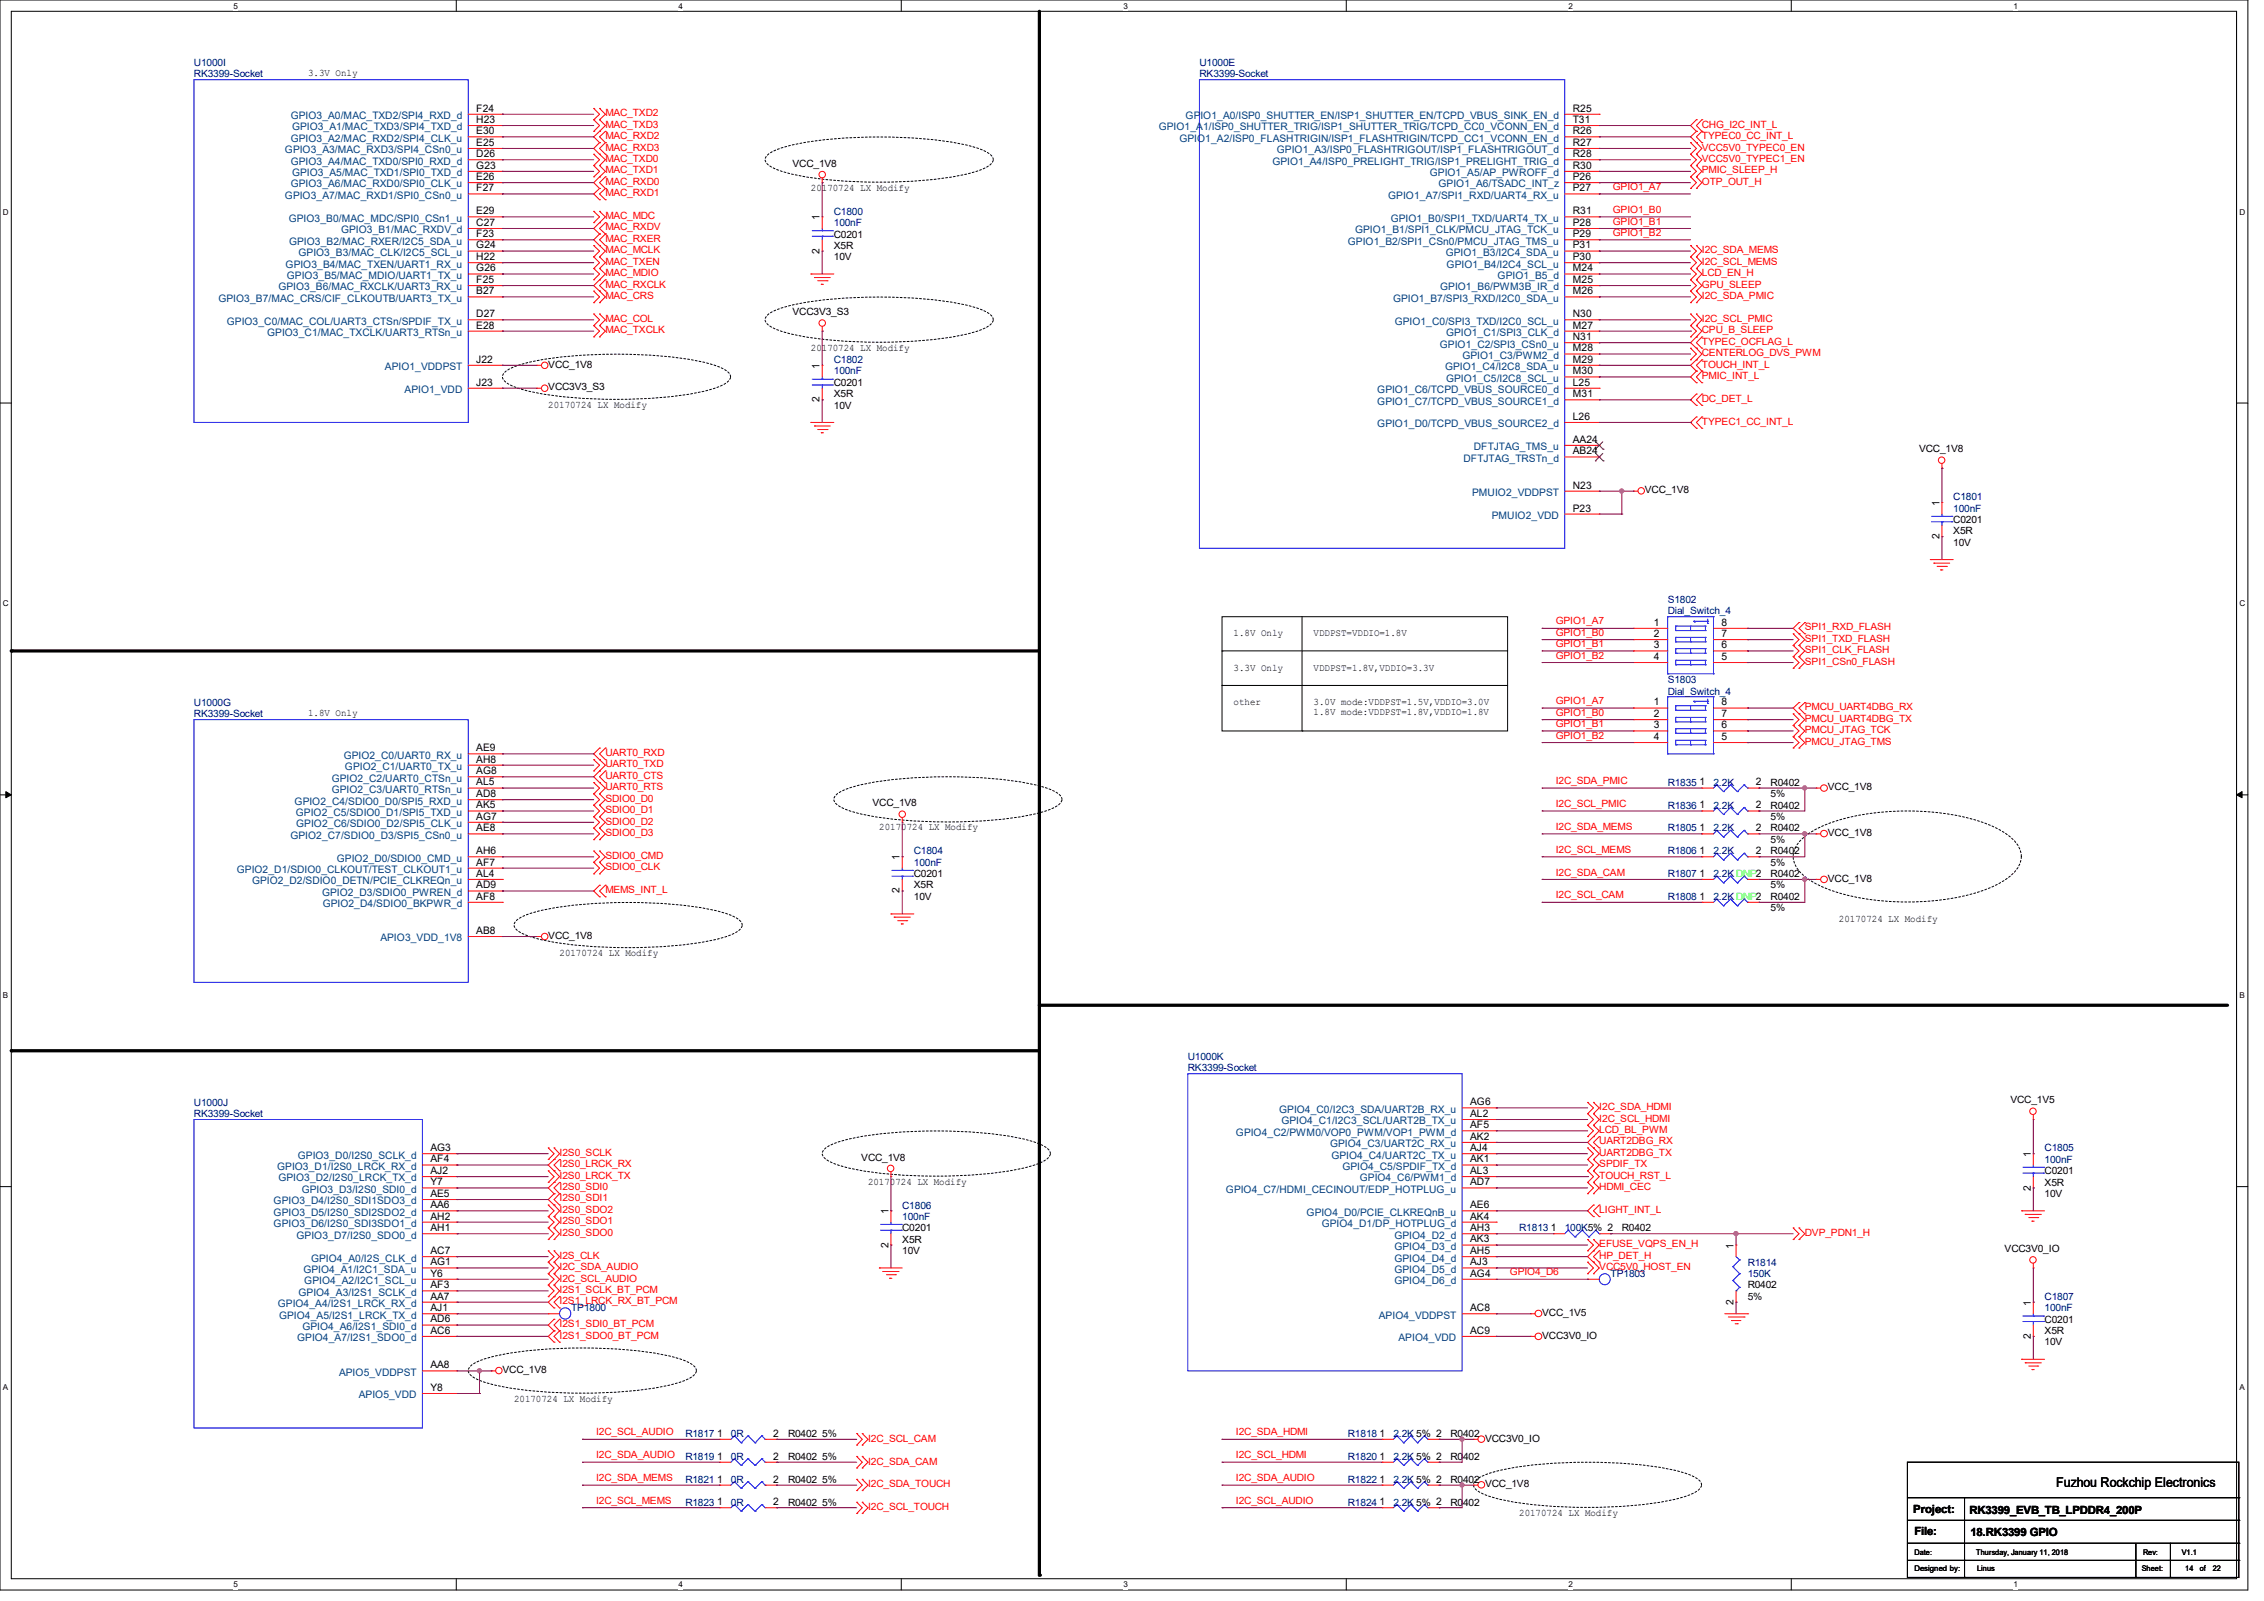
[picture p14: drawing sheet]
<svg xmlns="http://www.w3.org/2000/svg" width="297mm" height="210mm" viewBox="0 0 297 210" stroke-linecap="round" stroke-linejoin="round" font-family="sans-serif">
<defs><g id="words">
<text font-size="1.8" x="269.7" y="195.1">Fuzhou Rockchip Electronics</text>
<g font-size="1.5">
<text x="251" y="198.4">Project:</text>
<text x="251.2" y="201.4">File:</text>
<text x="258.4" y="198.5">RK3399_EVB_TB_LPDDR4_200P</text>
<text x="258.5" y="201.6">18.RK3399 GPIO</text>
</g>
<g font-size="1.4" fill="#004080">
<text x="38.1" y="15.6">GPIO3_A0/MAC_TXD2/SPI4_RXD_d</text>
<text x="38.3" y="17.1">GPIO3_A1/MAC_TXD3/SPI4_TXD_d</text>
<text x="152" y="17.1">GPIO1_A1/ISP0_SHUTTER_TRIG/ISP1_SHUTTER_TRIG/TCPD_CC0_VCONN_EN_d</text>
<text x="155.5" y="15.6">GPIO1_A0/ISP0_SHUTTER_EN/ISP1_SHUTTER_EN/TCPD_VBUS_SINK_EN_d</text>
<text x="37.4" y="20.1">GPIO3_A3/MAC_RXD3/SPI4_CSn0_u</text>
<text x="38.1" y="21.6">GPIO3_A4/MAC_TXD0/SPI0_RXD_d</text>
<text x="38.1" y="18.6">GPIO3_A2/MAC_RXD2/SPI4_CLK_u</text>
<text x="38.3" y="23.1">GPIO3_A5/MAC_TXD1/SPI0_TXD_d</text>
<text x="154.7" y="18.6">GPIO1_A2/ISP0_FLASHTRIGIN/ISP1_FLASHTRIGIN/TCPD_CC1_VCONN_EN_d</text>
<text x="166.9" y="21.6">GPIO1_A4/ISP0_PRELIGHT_TRIG/ISP1_PRELIGHT_TRIG_d</text>
<text x="167.5" y="20.1">GPIO1_A3/ISP0_FLASHTRIGOUT/ISP1_FLASHTRIGOUT_d</text>
<text x="187.6" y="23.1">GPIO1_A5/AP_PWROFF_d</text>
<text x="37.4" y="26.1">GPIO3_A7/MAC_RXD1/SPI0_CSn0_u</text>
<text x="37.9" y="29.1">GPIO3_B0/MAC_MDC/SPI0_CSn1_u</text>
<text x="38.1" y="24.6">GPIO3_A6/MAC_RXD0/SPI0_CLK_u</text>
<text x="182.1" y="26.1">GPIO1_A7/SPI1_RXD/UART4_RX_u</text>
<text x="182.5" y="29.1">GPIO1_B0/SPI1_TXD/UART4_TX_u</text>
<text x="188.7" y="24.6">GPIO1_A6/TSADC_INT_z</text>
<text x="37.5" y="35.1">GPIO3_B4/MAC_TXEN/UART1_RX_u</text>
<text x="37.9" y="32.1">GPIO3_B2/MAC_RXER/I2C5_SDA_u</text>
<text x="39.2" y="33.6">GPIO3_B3/MAC_CLK/I2C5_SCL_u</text>
<text x="44.7" y="30.6">GPIO3_B1/MAC_RXDV_d</text>
<text x="176.8" y="32.1">GPIO1_B2/SPI1_CSn0/PMCU_JTAG_TMS_u</text>
<text x="177.8" y="30.6">GPIO1_B1/SPI1_CLK/PMCU_JTAG_TCK_u</text>
<text x="189.7" y="33.6">GPIO1_B3/I2C4_SDA_u</text>
<text x="189.8" y="35.1">GPIO1_B4/I2C4_SCL_u</text>
<text x="28.7" y="39.6">GPIO3_B7/MAC_CRS/CIF_CLKOUTB/UART3_TX_u</text>
<text x="36.5" y="38.1">GPIO3_B6/MAC_RXCLK/UART3_RX_u</text>
<text x="37.6" y="36.6">GPIO3_B5/MAC_MDIO/UART1_TX_u</text>
<text x="182.8" y="39.6">GPIO1_B7/SPI3_RXD/I2C0_SDA_u</text>
<text x="188.9" y="38.1">GPIO1_B6/PWM3B_IR_d</text>
<text x="196.5" y="36.6">GPIO1_B5_d</text>
<text x="29.8" y="42.6">GPIO3_C0/MAC_COL/UART3_CTSn/SPDIF_TX_u</text>
<text x="35.1" y="44.1">GPIO3_C1/MAC_TXCLK/UART3_RTSn_u</text>
<text x="183" y="42.6">GPIO1_C0/SPI3_TXD/I2C0_SCL_u</text>
<text x="188.9" y="45.6">GPIO1_C2/SPI3_CSn0_u</text>
<text x="189.7" y="44.1">GPIO1_C1/SPI3_CLK_d</text>
<text x="191.9" y="47.1">GPIO1_C3/PWM2_d</text>
<text x="50.5" y="48.6">APIO1_VDDPST</text>
<text x="53.1" y="51.6">APIO1_VDD</text>
<text x="180.7" y="51.6">GPIO1_C6/TCPD_VBUS_SOURCE0_d</text>
<text x="180.7" y="53.1">GPIO1_C7/TCPD_VBUS_SOURCE1_d</text>
<text x="189.6" y="48.6">GPIO1_C4/I2C8_SDA_u</text>
<text x="189.7" y="50.1">GPIO1_C5/I2C8_SCL_u</text>
<text x="180.7" y="56">GPIO1_D0/TCPD_VBUS_SOURCE2_d</text>
<text x="193.3" y="59.1">DFTJTAG_TMS_u</text>
<text x="192" y="60.6">DFTJTAG_TRSTn_d</text>
<text x="193.1" y="65.1">PMUIO2_VDDPST</text>
<text x="195.7" y="68.1">PMUIO2_VDD</text>
<text x="45.1" y="99.5">GPIO2_C0/UART0_RX_u</text>
<text x="45.3" y="101">GPIO2_C1/UART0_TX_u</text>
<text x="38.7" y="105.5">GPIO2_C4/SDIO0_D0/SPI5_RXD_u</text>
<text x="38.8" y="107">GPIO2_C5/SDIO0_D1/SPI5_TXD_u</text>
<text x="43.5" y="102.5">GPIO2_C2/UART0_CTSn_u</text>
<text x="43.5" y="104">GPIO2_C3/UART0_RTSn_u</text>
<text x="38.1" y="110">GPIO2_C7/SDIO0_D3/SPI5_CSn0_u</text>
<text x="38.9" y="108.5">GPIO2_C6/SDIO0_D2/SPI5_CLK_u</text>
<text x="44.2" y="113">GPIO2_D0/SDIO0_CMD_u</text>
<text x="31.1" y="114.5">GPIO2_D1/SDIO0_CLKOUT/TEST_CLKOUT1_u</text>
<text x="33.1" y="116">GPIO2_D2/SDIO0_DETN/PCIE_CLKREQn_u</text>
<text x="42.2" y="117.5">GPIO2_D3/SDIO0_PWREN_d</text>
<text x="42.3" y="119">GPIO2_D4/SDIO0_BKPWR_d</text>
<text x="49.9" y="123.5">APIO3_VDD_1V8</text>
<text x="162.1" y="149">GPIO4_C2/PWM0/VOP0_PWM/VOP1_PWM_d</text>
<text x="167.8" y="146">GPIO4_C0/I2C3_SDA/UART2B_RX_u</text>
<text x="168.1" y="147.5">GPIO4_C1/I2C3_SCL/UART2B_TX_u</text>
<text x="36.4" y="153.5">GPIO3_D1/I2S0_LRCK_RX_d</text>
<text x="36.5" y="155">GPIO3_D2/I2S0_LRCK_TX_d</text>
<text x="39.1" y="152">GPIO3_D0/I2S0_SCLK_d</text>
<text x="174.5" y="150.5">GPIO4_C3/UART2C_RX_u</text>
<text x="174.7" y="152">GPIO4_C4/UART2C_TX_u</text>
<text x="176.1" y="153.5">GPIO4_C5/SPDIF_TX_d</text>
<text x="178.4" y="155">GPIO4_C6/PWM1_d</text>
<text x="35.9" y="158">GPIO3_D4/I2S0_SDI1SDO3_d</text>
<text x="35.9" y="159.5">GPIO3_D5/I2S0_SDI2SDO2_d</text>
<text x="35.9" y="161">GPIO3_D6/I2S0_SDI3SDO1_d</text>
<text x="39.6" y="156.5">GPIO3_D3/I2S0_SDI0_d</text>
<text x="160.8" y="156.5">GPIO4_C7/HDMI_CECINOUT/EDP_HOTPLUG_u</text>
<text x="171.4" y="159.5">GPIO4_D0/PCIE_CLKREQnB_u</text>
<text x="173.4" y="161">GPIO4_D1/DP_HOTPLUG_d</text>
<text x="38.9" y="162.5">GPIO3_D7/I2S0_SDO0_d</text>
<text x="39.8" y="167">GPIO4_A1/I2C1_SDA_u</text>
<text x="40.8" y="165.5">GPIO4_A0/I2S_CLK_d</text>
<text x="182.9" y="162.5">GPIO4_D2_d</text>
<text x="182.9" y="164">GPIO4_D3_d</text>
<text x="182.9" y="165.5">GPIO4_D4_d</text>
<text x="182.9" y="167">GPIO4_D5_d</text>
<text x="36.4" y="171.4">GPIO4_A4/I2S1_LRCK_RX_d</text>
<text x="36.6" y="173">GPIO4_A5/I2S1_LRCK_TX_d</text>
<text x="39.2" y="170">GPIO4_A3/I2S1_SCLK_d</text>
<text x="39.9" y="168.4">GPIO4_A2/I2C1_SCL_u</text>
<text x="180.9" y="173">APIO4_VDDPST</text>
<text x="182.9" y="168.4">GPIO4_D6_d</text>
<text x="39" y="175.9">GPIO4_A7/I2S1_SDO0_d</text>
<text x="39.7" y="174.5">GPIO4_A6/I2S1_SDI0_d</text>
<text x="183.5" y="175.9">APIO4_VDD</text>
<text x="44.5" y="180.5">APIO5_VDDPST</text>
<text x="47.1" y="183.4">APIO5_VDD</text>
</g>
<g font-size="1.4">
<text x="62.5" y="17.6">E30</text>
<text x="62.5" y="16.1">H23</text>
<text x="62.5" y="14.6">F24</text>
<text x="206.3" y="14.6">R25</text>
<text x="206.3" y="16.1">T31</text>
<text x="206.3" y="17.6">R26</text>
<text x="62.5" y="23.6">E26</text>
<text x="62.5" y="22.1">G23</text>
<text x="62.5" y="20.6">D26</text>
<text x="62.5" y="19.1">E25</text>
<text x="206.3" y="19.1">R27</text>
<text x="206.3" y="20.6">R28</text>
<text x="206.3" y="22.1">R30</text>
<text x="206.3" y="23.6">P26</text>
<text x="62.5" y="29.6">C27</text>
<text x="62.5" y="28.1">E29</text>
<text x="62.5" y="25.1">F27</text>
<text x="107.5" y="28.9" transform="rotate(-90 107.5 28.9)">1</text>
<text x="206.3" y="25.1">P27</text>
<text x="206.3" y="28.1">R31</text>
<text x="206.3" y="29.6">P28</text>
<text x="62.5" y="35.6">G26</text>
<text x="62.5" y="34.1">H22</text>
<text x="62.5" y="32.6">G24</text>
<text x="62.5" y="31.1">F23</text>
<text x="107.5" y="33.3" transform="rotate(-90 107.5 33.3)">2</text>
<text x="206.3" y="31.1">P29</text>
<text x="206.3" y="32.6">P31</text>
<text x="206.3" y="34.1">P30</text>
<text x="206.3" y="35.6">M24</text>
<text x="62.5" y="41.6">D27</text>
<text x="62.5" y="38.6">B27</text>
<text x="62.5" y="37.1">F25</text>
<text x="206.3" y="41.6">N30</text>
<text x="206.3" y="38.6">M26</text>
<text x="206.3" y="37.1">M25</text>
<text x="62.5" y="43.1">E28</text>
<text x="62.5" y="47.6">J22</text>
<text x="206.3" y="43.1">M27</text>
<text x="206.3" y="44.6">N31</text>
<text x="206.3" y="46.1">M28</text>
<text x="206.3" y="47.6">M29</text>
<text x="62.5" y="50.6">J23</text>
<text x="107.5" y="52.7" transform="rotate(-90 107.5 52.7)">2</text>
<text x="107.5" y="48.4" transform="rotate(-90 107.5 48.4)">1</text>
<text x="206.3" y="49.1">M30</text>
<text x="206.3" y="50.6">L25</text>
<text x="206.3" y="52.1">M31</text>
<text x="206.3" y="55.1">L26</text>
<text x="206.3" y="58.1">AA24</text>
<text x="206.3" y="59.6">AB24</text>
<text x="206.3" y="64.1">N23</text>
<text x="206.3" y="67.1">P23</text>
<text x="254.4" y="70.7" transform="rotate(-90 254.4 70.7)">2</text>
<text x="254.4" y="66.4" transform="rotate(-90 254.4 66.4)">1</text>
<text x="217" y="82.1">1</text>
<text x="217" y="83.6">2</text>
<text x="225.9" y="82.1">8</text>
<text x="225.9" y="83.6">7</text>
<text x="217" y="85">3</text>
<text x="217" y="86.6">4</text>
<text x="225.9" y="85">6</text>
<text x="225.9" y="86.6">5</text>
<text x="217" y="92.5">1</text>
<text x="217" y="94.1">2</text>
<text x="217" y="95.5">3</text>
<text x="225.9" y="92.5">8</text>
<text x="225.9" y="94.1">7</text>
<text x="225.9" y="95.5">6</text>
<text x="62.5" y="98.6">AE9</text>
<text x="62.5" y="100">AH8</text>
<text x="62.5" y="101.6">AG8</text>
<text x="217" y="97.1">4</text>
<text x="225.9" y="97.1">5</text>
<text x="62.5" y="103">AL5</text>
<text x="62.5" y="104.6">AD8</text>
<text x="62.5" y="106">AK5</text>
<text x="62.5" y="107.5">AG7</text>
<text x="223" y="103">1</text>
<text x="223" y="106">1</text>
<text x="230.3" y="103">2</text>
<text x="230.3" y="106">2</text>
<text x="62.5" y="109.1">AE8</text>
<text x="62.5" y="112.1">AH6</text>
<text x="62.5" y="113.5">AF7</text>
<text x="118" y="112.8" transform="rotate(-90 118 112.8)">1</text>
<text x="223" y="112.1">1</text>
<text x="223" y="109.1">1</text>
<text x="230.3" y="112.1">2</text>
<text x="230.3" y="109.1">2</text>
<text x="62.5" y="115">AL4</text>
<text x="62.5" y="116.5">AD9</text>
<text x="62.5" y="118">AF8</text>
<text x="118" y="117.2" transform="rotate(-90 118 117.2)">2</text>
<text x="223" y="115">1</text>
<text x="223" y="118">1</text>
<text x="62.5" y="122.5">AB8</text>
<text x="192.9" y="145">AG6</text>
<text x="192.9" y="146.5">AL2</text>
<text x="192.9" y="148">AF5</text>
<text x="192.9" y="149.5">AK2</text>
<text x="56.5" y="151">AG3</text>
<text x="56.5" y="152.5">AF4</text>
<text x="56.5" y="154">AJ2</text>
<text x="56.5" y="155.5">Y7</text>
<text x="192.9" y="151">AJ4</text>
<text x="192.9" y="152.5">AK1</text>
<text x="192.9" y="154">AL3</text>
<text x="192.9" y="155.5">AD7</text>
<text x="266.4" y="151.8" transform="rotate(-90 266.4 151.8)">1</text>
<text x="56.5" y="157">AE5</text>
<text x="56.5" y="158.5">AA6</text>
<text x="56.5" y="160">AH2</text>
<text x="56.5" y="161.5">AH1</text>
<text x="116.5" y="159.3" transform="rotate(-90 116.5 159.3)">1</text>
<text x="192.9" y="158.5">AE6</text>
<text x="192.9" y="160">AK4</text>
<text x="192.9" y="161.5">AH3</text>
<text x="203.5" y="161.5">1</text>
<text x="266.4" y="156.2" transform="rotate(-90 266.4 156.2)">2</text>
<text x="56.5" y="164.5">AC7</text>
<text x="56.5" y="166">AG1</text>
<text x="56.5" y="167.5">Y6</text>
<text x="116.5" y="163.7" transform="rotate(-90 116.5 163.7)">2</text>
<text x="192.9" y="163">AK3</text>
<text x="192.9" y="164.5">AH5</text>
<text x="192.9" y="166">AJ3</text>
<text x="192.9" y="167.5">AG4</text>
<text x="227.4" y="163.8" transform="rotate(-90 227.4 163.8)">1</text>
<text x="56.5" y="169">AF3</text>
<text x="56.5" y="170.5">AA7</text>
<text x="56.5" y="172">AJ1</text>
<text x="56.5" y="173.5">AD6</text>
<text x="192.9" y="172">AC8</text>
<text x="227.4" y="171.2" transform="rotate(-90 227.4 171.2)">2</text>
<text x="266.4" y="171.3" transform="rotate(-90 266.4 171.3)">1</text>
<text x="56.5" y="179.5">AA8</text>
<text x="56.5" y="175">AC6</text>
<text x="192.9" y="175">AC9</text>
<text x="266.4" y="175.6" transform="rotate(-90 266.4 175.6)">2</text>
<text x="56.5" y="182.5">Y8</text>
<text x="94.1" y="188.5">1</text>
<text x="94.1" y="191.5">1</text>
<text x="101.4" y="188.5">2</text>
<text x="101.4" y="191.5">2</text>
<text x="181" y="188.5">1</text>
<text x="181" y="191.5">1</text>
<text x="94.1" y="194.5">1</text>
<text x="94.1" y="197.4">1</text>
<text x="101.4" y="194.5">2</text>
<text x="101.4" y="197.4">2</text>
<text x="181" y="194.5">1</text>
<text x="181" y="197.4">1</text>
</g>
<g font-size="1.3" fill="#000080">
<text x="25.4" y="8.7">U1000I</text>
<text x="25.4" y="10.2">RK3399-Socket</text>
<text x="157.4" y="8.7">U1000E</text>
<text x="157.4" y="10.2">RK3399-Socket</text>
<text x="109.4" y="28.2">C1800</text>
<text x="109.4" y="29.6">100nF</text>
<text x="109.4" y="47.6">C1802</text>
<text x="109.4" y="49.1">100nF</text>
<text x="256.2" y="65.6">C1801</text>
<text x="256.2" y="67.1">100nF</text>
<text x="218.8" y="79.1">S1802</text>
<text x="218.8" y="80.6">Dial_Switch_4</text>
<text x="218.8" y="89.6">S1803</text>
<text x="25.4" y="92.6">U1000G</text>
<text x="25.4" y="94.1">RK3399-Socket</text>
<text x="218.8" y="91.1">Dial_Switch_4</text>
<text x="218.8" y="103.1">R1835</text>
<text x="218.8" y="106.1">R1836</text>
<text x="224.8" y="103.1">2.2K</text>
<text x="224.8" y="106.1">2.2K</text>
<text x="119.9" y="112.1">C1804</text>
<text x="119.9" y="113.6">100nF</text>
<text x="218.8" y="112.1">R1806</text>
<text x="218.8" y="109.1">R1805</text>
<text x="224.8" y="112.1">2.2K</text>
<text x="224.8" y="109.1">2.2K</text>
<text x="218.8" y="115.1">R1807</text>
<text x="218.8" y="118.1">R1808</text>
<text x="224.8" y="115.1">2.2K DNP2</text>
<text x="224.8" y="118.1">2.2K DNP2</text>
<text x="155.8" y="139">U1000K</text>
<text x="155.8" y="140.5">RK3399-Socket</text>
<text x="25.4" y="145">U1000J</text>
<text x="25.4" y="146.5">RK3399-Socket</text>
<text x="268.2" y="151">C1805</text>
<text x="268.2" y="152.5">100nF</text>
<text x="118.4" y="158.5">C1806</text>
<text x="118.4" y="160">100nF</text>
<text x="199.3" y="161.5">R1813</text>
<text x="205.3" y="161.5">100K5% 2</text>
<text x="211.3" y="167.5">TP1803</text>
<text x="229.3" y="166">R1814</text>
<text x="229.3" y="167.5">150K</text>
<text x="74.9" y="172">TP1800</text>
<text x="268.2" y="170.5">C1807</text>
<text x="268.2" y="172">100nF</text>
<text x="89.9" y="188.5">R1817</text>
<text x="89.9" y="191.5">R1819</text>
<text x="95.9" y="188.5">0R</text>
<text x="95.9" y="191.5">0R</text>
<text x="176.8" y="188.5">R1818</text>
<text x="176.8" y="191.5">R1820</text>
<text x="182.8" y="188.5">2.2K 5% 2</text>
<text x="182.8" y="191.5">2.2K 5% 2</text>
<text x="89.9" y="194.5">R1821</text>
<text x="89.9" y="197.5">R1823</text>
<text x="95.9" y="194.5">0R</text>
<text x="95.9" y="197.5">0R</text>
<text x="176.8" y="194.5">R1822</text>
<text x="176.8" y="197.5">R1824</text>
<text x="182.8" y="194.5">2.2K 5% 2</text>
<text x="182.8" y="197.5">2.2K 5% 2</text>
</g>
<g font-size="1.3">
<text x="40.4" y="10">3.3V Only</text>
<text x="104" y="21.8">VCC_1V8</text>
<text x="106.4" y="25">20170724 LX Modify</text>
<text x="109.4" y="31.2">C0201</text>
<text x="109.4" y="32.6">X5R</text>
<text x="109.4" y="34.1">10V</text>
<text x="104" y="41.3">VCC3V3_S3</text>
<text x="106.4" y="46">20170724 LX Modify</text>
<text x="71.9" y="53.5">20170724 LX Modify</text>
<text x="71.9" y="51.2">VCC3V3_S3</text>
<text x="71.9" y="48.2">VCC_1V8</text>
<text x="109.4" y="50.6">C0201</text>
<text x="109.4" y="52.1">X5R</text>
<text x="109.4" y="53.6">10V</text>
<text x="251.8" y="59.3">VCC_1V8</text>
<text x="215.8" y="64.7">VCC_1V8</text>
<text x="256.2" y="68.6">C0201</text>
<text x="256.2" y="70.1">X5R</text>
<text x="256.2" y="71.6">10V</text>
<text x="161.8" y="83.5">1.8V Only</text>
<text x="172.3" y="83.5">VDDPST=VDDIO=1.8V</text>
<text x="161.8" y="88">3.3V Only</text>
<text x="172.3" y="88">VDDPST=1.8V,VDDIO=3.3V</text>
<text x="40.4" y="93.9">1.8V Only</text>
<text x="161.8" y="92.5">other</text>
<text x="172.3" y="92.5">3.0V mode:VDDPST=1.5V,VDDIO=3.0V</text>
<text x="172.3" y="93.8">1.8V mode:VDDPST=1.8V,VDDIO=1.8V</text>
<text x="114.5" y="105.8">VCC_1V8</text>
<text x="232.3" y="103.1">R0402</text>
<text x="232.3" y="104.6">5%</text>
<text x="232.3" y="106.1">R0402</text>
<text x="232.3" y="107.6">5%</text>
<text x="239.8" y="103.7">VCC_1V8</text>
<text x="115.4" y="108.9">20170724 LX Modify</text>
<text x="232.3" y="112.1">R0402</text>
<text x="232.3" y="113.6">5%</text>
<text x="232.3" y="109.1">R0402</text>
<text x="232.3" y="110.6">5%</text>
<text x="239.8" y="109.7">VCC_1V8</text>
<text x="119.9" y="115.1">C0201</text>
<text x="119.9" y="116.5">X5R</text>
<text x="119.9" y="118.1">10V</text>
<text x="232.3" y="115.1">R0402</text>
<text x="232.3" y="116.5">5%</text>
<text x="232.3" y="118.1">R0402</text>
<text x="232.3" y="119.6">5%</text>
<text x="239.8" y="115.7">VCC_1V8</text>
<text x="71.9" y="123.2">VCC_1V8</text>
<text x="73.4" y="125.4">20170724 LX Modify</text>
<text x="241.3" y="120.9">20170724 LX Modify</text>
<text x="263.7" y="144.7">VCC_1V5</text>
<text x="113" y="152.2">VCC_1V8</text>
<text x="113.9" y="155.4">20170724 LX Modify</text>
<text x="268.2" y="154">C0201</text>
<text x="268.2" y="155.5">X5R</text>
<text x="118.4" y="161.5">C0201</text>
<text x="212.8" y="161.5">R0402</text>
<text x="268.2" y="157">10V</text>
<text x="118.4" y="163">X5R</text>
<text x="118.4" y="164.5">10V</text>
<text x="263" y="164.2">VCC3V0_IO</text>
<text x="202.3" y="172.6">VCC_1V5</text>
<text x="229.3" y="169">R0402</text>
<text x="229.3" y="170.5">5%</text>
<text x="268.2" y="173.5">C0201</text>
<text x="202.3" y="175.6">VCC3V0_IO</text>
<text x="268.2" y="175">X5R</text>
<text x="268.2" y="176.5">10V</text>
<text x="65.9" y="180.1">VCC_1V8</text>
<text x="67.4" y="183.9">20170724 LX Modify</text>
<text x="103.4" y="188.5">R0402 5%</text>
<text x="103.4" y="191.5">R0402 5%</text>
<text x="190.3" y="188.5">R0402</text>
<text x="190.3" y="191.5">R0402</text>
<text x="194.8" y="189.1">VCC3V0_IO</text>
<text x="103.4" y="194.5">R0402 5%</text>
<text x="103.4" y="197.5">R0402 5%</text>
<text x="190.3" y="194.5">R0402</text>
<text x="190.3" y="197.5">R0402</text>
<text x="194.8" y="195.1">VCC_1V8</text>
<text x="199.3" y="198.8">20170724 LX Modify</text>
</g>
<g font-size="1.3" fill="#f00">
<text x="79.4" y="15.2">MAC_TXD2</text>
<text x="79.4" y="16.8">MAC_TXD3</text>
<text x="223.3" y="16.8">CHG_I2C_INT_L</text>
<text x="79.4" y="18.2">MAC_RXD2</text>
<text x="79.4" y="19.8">MAC_RXD3</text>
<text x="79.4" y="21.3">MAC_TXD0</text>
<text x="79.4" y="22.7">MAC_TXD1</text>
<text x="223.3" y="22.7">PMIC_SLEEP_H</text>
<text x="223.3" y="21.3">VCC5V0_TYPEC1_EN</text>
<text x="223.3" y="19.8">VCC5V0_TYPEC0_EN</text>
<text x="223.3" y="18.2">TYPEC0_CC_INT_L</text>
<text x="79.4" y="24.3">MAC_RXD0</text>
<text x="79.4" y="25.7">MAC_RXD1</text>
<text x="79.4" y="28.7">MAC_MDC</text>
<text x="211.6" y="24.9">GPIO1_A7</text>
<text x="211.6" y="27.9">GPIO1_B0</text>
<text x="211.6" y="29.5">GPIO1_B1</text>
<text x="223.3" y="24.3">OTP_OUT_H</text>
<text x="79.4" y="30.2">MAC_RXDV</text>
<text x="79.4" y="31.8">MAC_RXER</text>
<text x="79.4" y="33.2">MAC_MCLK</text>
<text x="79.4" y="34.8">MAC_TXEN</text>
<text x="211.6" y="30.9">GPIO1_B2</text>
<text x="223.3" y="33.2">I2C_SDA_MEMS</text>
<text x="223.3" y="34.8">I2C_SCL_MEMS</text>
<text x="79.4" y="39.2">MAC_CRS</text>
<text x="79.4" y="37.7">MAC_RXCLK</text>
<text x="79.4" y="36.2">MAC_MDIO</text>
<text x="223.3" y="36.2">LCD_EN_H</text>
<text x="223.3" y="39.2">I2C_SDA_PMIC</text>
<text x="223.3" y="37.7">GPU_SLEEP</text>
<text x="79.4" y="43.7">MAC_TXCLK</text>
<text x="79.4" y="42.2">MAC_COL</text>
<text x="223.3" y="42.2">I2C_SCL_PMIC</text>
<text x="223.3" y="43.7">CPU_B_SLEEP</text>
<text x="223.3" y="45.2">TYPEC_OCFLAG_L</text>
<text x="223.3" y="46.7">CENTERLOG_DVS_PWM</text>
<text x="223.3" y="48.2">TOUCH_INT_L</text>
<text x="223.3" y="49.7">PMIC_INT_L</text>
<text x="223.3" y="52.7">DC_DET_L</text>
<text x="223.3" y="55.7">TYPEC1_CC_INT_L</text>
<text x="204.1" y="81.9">GPIO1_A7</text>
<text x="204.1" y="83.4">GPIO1_B0</text>
<text x="236.8" y="82.7">SPI1_RXD_FLASH</text>
<text x="204.1" y="84.9">GPIO1_B1</text>
<text x="204.1" y="86.4">GPIO1_B2</text>
<text x="236.8" y="85.7">SPI1_CLK_FLASH</text>
<text x="236.8" y="87.2">SPI1_CSn0_FLASH</text>
<text x="236.8" y="84.2">SPI1_TXD_FLASH</text>
<text x="204.1" y="92.4">GPIO1_A7</text>
<text x="204.1" y="93.9">GPIO1_B0</text>
<text x="204.1" y="95.4">GPIO1_B1</text>
<text x="236.8" y="94.7">PMCU_UART4DBG_TX</text>
<text x="236.8" y="93.2">PMCU_UART4DBG_RX</text>
<text x="79.4" y="100.7">UART0_TXD</text>
<text x="79.4" y="99.2">UART0_RXD</text>
<text x="204.1" y="96.9">GPIO1_B2</text>
<text x="236.8" y="96.2">PMCU_JTAG_TCK</text>
<text x="236.8" y="97.7">PMCU_JTAG_TMS</text>
<text x="79.4" y="105.2">SDIO0_D0</text>
<text x="79.4" y="106.7">SDIO0_D1</text>
<text x="79.4" y="103.7">UART0_RTS</text>
<text x="79.4" y="102.2">UART0_CTS</text>
<text x="204.1" y="102.9">I2C_SDA_PMIC</text>
<text x="204.1" y="105.9">I2C_SCL_PMIC</text>
<text x="79.4" y="112.7">SDIO0_CMD</text>
<text x="79.4" y="109.7">SDIO0_D3</text>
<text x="79.4" y="108.2">SDIO0_D2</text>
<text x="204.1" y="108.9">I2C_SDA_MEMS</text>
<text x="204.1" y="111.9">I2C_SCL_MEMS</text>
<text x="79.4" y="114.2">SDIO0_CLK</text>
<text x="79.4" y="117.2">MEMS_INT_L</text>
<text x="204.1" y="114.9">I2C_SDA_CAM</text>
<text x="204.1" y="117.9">I2C_SCL_CAM</text>
<text x="209.8" y="145.6">I2C_SDA_HDMI</text>
<text x="209.8" y="147.2">I2C_SCL_HDMI</text>
<text x="209.8" y="148.6">LCD_BL_PWM</text>
<text x="73.4" y="151.6">I2S0_SCLK</text>
<text x="73.4" y="154.6">I2S0_LRCK_TX</text>
<text x="73.4" y="153.1">I2S0_LRCK_RX</text>
<text x="209.8" y="153.1">SPDIF_TX</text>
<text x="209.8" y="154.6">TOUCH_RST_L</text>
<text x="209.8" y="151.6">UART2DBG_TX</text>
<text x="209.8" y="150.1">UART2DBG_RX</text>
<text x="73.4" y="159.1">I2S0_SDO2</text>
<text x="73.4" y="160.6">I2S0_SDO1</text>
<text x="73.4" y="156.1">I2S0_SDI0</text>
<text x="73.4" y="157.6">I2S0_SDI1</text>
<text x="209.8" y="156.1">HDMI_CEC</text>
<text x="209.8" y="159.1">LIGHT_INT_L</text>
<text x="73.4" y="162.1">I2S0_SDO0</text>
<text x="73.4" y="165.1">I2S_CLK</text>
<text x="73.4" y="166.6">I2C_SDA_AUDIO</text>
<text x="198.1" y="167.3">GPIO4_D6</text>
<text x="209.8" y="165.1">HP_DET_H</text>
<text x="209.8" y="166.6">VCC5V0_HOST_EN</text>
<text x="209.8" y="163.6">EFUSE_VQPS_EN_H</text>
<text x="236.8" y="162.1">DVP_PDN1_H</text>
<text x="73.4" y="168.1">I2C_SCL_AUDIO</text>
<text x="73.4" y="169.6">I2S1_SCLK_BT_PCM</text>
<text x="73.4" y="171.1">I2S1_LRCK_RX_BT_PCM</text>
<text x="73.4" y="175.6">I2S1_SDO0_BT_PCM</text>
<text x="73.4" y="174.1">I2S1_SDI0_BT_PCM</text>
<text x="78.2" y="188.3">I2C_SCL_AUDIO</text>
<text x="78.2" y="191.3">I2C_SDA_AUDIO</text>
<text x="113.9" y="189.1">I2C_SCL_CAM</text>
<text x="162.1" y="188.3">I2C_SDA_HDMI</text>
<text x="162.1" y="191.3">I2C_SCL_HDMI</text>
<text x="78.2" y="197.3">I2C_SCL_MEMS</text>
<text x="78.2" y="194.3">I2C_SDA_MEMS</text>
<text x="113.9" y="195.1">I2C_SDA_TOUCH</text>
<text x="113.9" y="192.1">I2C_SDA_CAM</text>
<text x="162.1" y="194.3">I2C_SDA_AUDIO</text>
<text x="162.1" y="197.3">I2C_SCL_AUDIO</text>
<text x="113.9" y="198.1">I2C_SCL_TOUCH</text>
</g>
<g font-size="1.1">
<text x="30.6" y="1.1">5</text>
<text x="89" y="1.1">4</text>
<text x="147.4" y="1.1">3</text>
<text x="205.8" y="1.1">2</text>
<text x="264.2" y="1.1">1</text>
<text x=".4" y="28.2">D</text>
<text x="293.8" y="28.2">D</text>
<text x=".4" y="79.5">C</text>
<text x="293.8" y="79.5">C</text>
<text x=".4" y="130.9">B</text>
<text x="293.8" y="130.9">B</text>
<text x=".4" y="182.3">A</text>
<text x="293.8" y="182.3">A</text>
<text x="30.6" y="208.2">5</text>
<text x="89" y="208.2">4</text>
<text x="147.4" y="208.2">3</text>
<text x="205.8" y="208.2">2</text>
<text x="264.2" y="208.2">1</text>
</g>
<g font-size="1">
<text x="251.2" y="203.9">Date:</text>
<text x="259.3" y="203.9">Thursday, January 11, 2018</text>
<text x="281.1" y="203.9">Rev:</text>
<text x="286.2" y="203.9">V1.1</text>
<text x="251.2" y="206">Designed by:</text>
<text x="259.4" y="206">Linus</text>
<text x="281" y="206">Sheet:</text>
<text x="286.7" y="206">14</text>
<text x="288.6" y="206">of</text>
<text x="290.3" y="206">22</text>
</g>
</g></defs>
<path d="M0 0h294.9v208.6h-294.9zM1.5 1.5h291.9v205.6h-291.9z" fill="none" stroke="#000" stroke-width=".13"/>
<g fill="#fff">
<path d="M30.6 .2h.6v1.2h-.6z"/>
<path d="M30.6 207.3h.6v1.1h-.6z"/>
</g>
<path d="M59.9 0v1.5M59.9 207.1v1.5" fill="none" stroke="#000" stroke-width=".13"/>
<g fill="#fff">
<path d="M89 .2h.6v1.2h-.6z"/>
<path d="M89 207.3h.6v1.1h-.6z"/>
</g>
<path d="M118.2 0v1.5M118.2 207.1v1.5" fill="none" stroke="#000" stroke-width=".13"/>
<g fill="#fff">
<path d="M147.4 .2h.6v1.2h-.6z"/>
<path d="M147.4 207.3h.6v1.1h-.6z"/>
</g>
<path d="M176.6 0v1.5M176.6 207.1v1.5" fill="none" stroke="#000" stroke-width=".13"/>
<g fill="#fff">
<path d="M205.8 .2h.6v1.2h-.6z"/>
<path d="M205.8 207.3h.6v1.1h-.6z"/>
</g>
<path d="M235 0v1.5M235 207.1v1.5" fill="none" stroke="#000" stroke-width=".13"/>
<g fill="#fff">
<path d="M264.2 .2h.6v1.2h-.6z"/>
<path d="M264.2 207.3h.6v1.1h-.6z"/>
<path d="M.4 27.2h.7v1.2h-.7z"/>
<path d="M293.8 27.2h.8v1.2h-.8z"/>
<path d="M.4 78.6h.7v1.2h-.7z"/>
<path d="M293.8 78.6h.8v1.2h-.8z"/>
</g>
<path d="M0 52.9h1.5M293.4 52.9h1.5" fill="none" stroke="#000" stroke-width=".13"/>
<g fill="#fff">
<path d="M.4 130h.7v1.1h-.7z"/>
<path d="M293.8 130h.7v1.1h-.7z"/>
</g>
<path d="M0 104.3h1.5M293.4 104.3h1.5" fill="none" stroke="#000" stroke-width=".13"/>
<path d="M.8 103.8l.7 .5-.7 .3zM293.4 104.3l.7-.5v.8z" fill="#000" stroke="#000" stroke-width=".13"/>
<g fill="#fff">
<path d="M.4 181.4h.7v1.1h-.7z"/>
<path d="M293.8 181.4h.7v1.1h-.7z"/>
</g>
<g fill="none" stroke="#000" stroke-width=".13">
<path d="M160.3 80.9h37.5v15h-37.5zM160.3 85.4h.1M160.3 89.9h.1M160.3 85.4h37.5M160.3 89.9h37.5M170.8 95.9h.1M170.8 80.9v15M0 155.7h1.5M293.4 155.7h1.5M250.2 191.8h43.5v15.1h-43.5zM250.2 196.5h43.5M250.2 199.4h43.5"/>
<path d="M257.7 196.5v10.4M293.7 196.5h.1M293.7 199.4h.1M250.2 202.4h43.5M250.2 204.7h43.5M257.7 206.9h.1M280.2 206.9h.1M280.2 202.4v4.5M284.7 206.9h.1M284.7 202.4v4.5M293.7 202.4h.1M293.7 204.7h.1"/>
</g>
<path d="M136.4 1.5v205.1M1.5 85.4h134.9M1.5 137.8h134.9M136.4 131.9h155.8" fill="none" stroke="#000" stroke-width=".42"/>
<g fill="#000">
<circle cx="1.5" cy="85.4" r=".21"/>
<circle cx="1.5" cy="137.8" r=".21"/>
<circle cx="136.4" cy="131.9" r=".21"/>
<circle cx="136.4" cy="206.6" r=".21"/>
</g>
<path d="M100.8 20.2a14.6 14.6 0 0 1 6-1.7 64.9 64.9 0 0 1 19.7 .5 9.1 9.1 0 0 1 3.3 1.2l.4 .4 .1 .3-.1 .4a4.7 4.7 0 0 1-2.6 1.3 57.6 57.6 0 0 1-17.7 1.1 27.9 27.9 0 0 1-8.5-1.7l-.6-.3-.3-.4-.1-.4 .1-.3zM66.4 48.7a14.6 14.6 0 0 1 5.9-1.7 64.9 64.9 0 0 1 19.8 .5 9.1 9.1 0 0 1 3.3 1.2l.3 .4 .1 .3-.1 .4a4.7 4.7 0 0 1-2.5 1.3 57.6 57.6 0 0 1-17.7 1.1 27.9 27.9 0 0 1-8.6-1.7l-.5-.3-.4-.4-.1-.4 .1-.3zM100.8 41.2a14.6 14.6 0 0 1 6-1.7 64.9 64.9 0 0 1 19.7 .5 9.1 9.1 0 0 1 3.3 1.2l.4 .4 .1 .3-.1 .4a4.7 4.7 0 0 1-2.6 1.3 57.6 57.6 0 0 1-17.7 1.1 27.9 27.9 0 0 1-8.5-1.7l-.6-.3-.3-.4-.1-.4 .1-.3zM109.8 104.1a14.6 14.6 0 0 1 6-1.7 64.9 64.9 0 0 1 19.7 .5 9.1 9.1 0 0 1 3.4 1.2l.3 .4 .1 .4-.1 .3a4.7 4.7 0 0 1-2.6 1.4 57.6 57.6 0 0 1-17.7 1 27.9 27.9 0 0 1-8.5-1.7l-.6-.3-.3-.4-.1-.3 .1-.4zM236.3 110.2a14.1 14.1 0 0 1 6.9-3.1 34 34 0 0 1 17 .8 9.4 9.4 0 0 1 4.5 3 2.72 2.72 0 0 1-.5 3.6 14.1 14.1 0 0 1-7 3.1 34 34 0 0 1-16.9-.8 9.4 9.4 0 0 1-4.6-3 2.72 2.72 0 0 1 .6-3.6zM67.9 120.6a14.6 14.6 0 0 1 6-1.7 64.9 64.9 0 0 1 19.7 .5 9.1 9.1 0 0 1 3.3 1.2l.4 .4 .1 .3-.1 .4a4.7 4.7 0 0 1-2.6 1.3 57.6 57.6 0 0 1-17.7 1.1 27.9 27.9 0 0 1-8.6-1.7l-.5-.3-.3-.4-.2-.4 .2-.3zM108.3 150.6a14.6 14.6 0 0 1 6-1.7 64.9 64.9 0 0 1 19.7 .5 9.1 9.1 0 0 1 3.3 1.2l.4 .3 .1 .4-.1 .4a4.7 4.7 0 0 1-2.6 1.3 57.6 57.6 0 0 1-17.7 1.1 27.9 27.9 0 0 1-8.5-1.7l-.6-.4-.3-.3-.1-.4 .1-.4zM61.9 179.1a14.6 14.6 0 0 1 5.9-1.7 64.9 64.9 0 0 1 19.8 .4 9.1 9.1 0 0 1 3.3 1.3l.3 .3 .2 .4-.2 .4a4.7 4.7 0 0 1-2.5 1.3 57.6 57.6 0 0 1-17.7 1.1 27.9 27.9 0 0 1-8.6-1.7l-.5-.4-.4-.3-.1-.4 .1-.4zM193.8 194a14.6 14.6 0 0 1 5.9-1.7 64.9 64.9 0 0 1 19.7 .5 9.1 9.1 0 0 1 3.4 1.2l.3 .4 .1 .4-.1 .3a4.7 4.7 0 0 1-2.6 1.4 57.6 57.6 0 0 1-17.7 1 27.9 27.9 0 0 1-8.5-1.7l-.5-.3-.4-.4-.1-.3 .1-.4z" fill="none" stroke="#000" stroke-width=".13" stroke-dasharray=".3"/>
<g fill="none" stroke="#f00" stroke-width=".13">
<path d="M61.4 19.5h4.5M61.4 17.9h4.5M61.4 16.5h4.5M61.4 15h4.5M65.9 19.5h.1M65.9 17.9h.1M65.9 16.5h.1M65.9 15h.1M77.9 15.7h.1M77.9 14.2h.1M77.9 17.2h.1M77.9 14.2l.8 .8-.8 .7"/>
<path d="M77.9 15.7l.8 .8-.8 .7M78.7 17.2h.1M78.7 18.7h.1M78.7 15.7h.1M78.7 14.2h.1M78.7 17.2l-.8 .7 .8 .8M78.7 18.7l-.8 .8 .8 .7M78.7 14.2l.7 .8-.7 .7M78.7 15.7l.7 .8-.7 .7M79.4 18.7h.1M79.4 17.2h.1M79.4 17.2l-.7 .7 .7 .8"/>
<path d="M79.4 18.7l-.7 .8 .7 .7M205.3 19.5h4.5M205.3 17.9h4.5M205.3 16.5h4.5M205.3 15h4.5M209.8 15h.1M209.8 16.5h.1M209.8 17.9h.1M209.8 19.5h.1M221.8 18.7h.1M221.8 18.7l.7 .8-.7 .7M222.5 18.7h.1"/>
<path d="M222.5 17.2h.1M222.5 15.7h.1M222.5 18.7l.8 .8-.8 .7M222.5 17.2l-.7 .7 .7 .8M222.5 15.7l-.7 .8 .7 .7M223.3 18.7h.1M223.3 17.2h.1M223.3 15.7h.1M223.3 17.2l-.8 .7 .8 .8M223.3 15.7l-.8 .8 .8 .7M61.4 35.9h4.5M61.4 38.9h4.5"/>
<path d="M61.4 37.5h4.5M61.4 34.5h4.5M61.4 32.9h4.5M61.4 31.5h4.5M61.4 30h4.5M61.4 28.4h4.5M61.4 25.4h4.5M61.4 24h4.5M61.4 22.5h4.5M61.4 21h4.5M65.9 38.9h.1M65.9 37.5h.1"/>
<path d="M65.9 35.9h.1M65.9 34.5h.1M65.9 32.9h.1M65.9 31.5h.1M65.9 30h.1M65.9 28.4h.1M65.9 25.4h.1M65.9 24h.1M65.9 22.5h.1M65.9 21h.1M77.9 21.7h.1M77.9 20.2h.1"/>
<path d="M77.9 23.2h.1M77.9 29.2h.1M77.9 27.7h.1M77.9 39.7h.1M77.9 38.2h.1M77.9 33.7h.1M77.9 32.2h.1M77.9 35.2h.1M77.9 36.7h.1M77.9 20.2l.8 .8-.8 .7M77.9 21.7l.8 .8-.8 .7M77.9 27.7l.8 .7-.8 .8"/>
<path d="M77.9 38.2l.8 .7-.8 .8M77.9 32.2l.8 .7-.8 .8M77.9 33.7l.8 .8-.8 .7M77.9 35.2l.8 .7-.8 .8M78.7 20.2h.1M78.7 23.2h.1M78.7 24.7h.1M78.7 26.2h.1M78.7 21.7h.1M78.7 29.2h.1M78.7 27.7h.1M78.7 39.7h.1"/>
<path d="M78.7 38.2h.1M78.7 30.7h.1M78.7 36.7h.1M78.7 32.2h.1M78.7 33.7h.1M78.7 35.2h.1M78.7 32.2l.7 .7-.7 .8M78.7 23.2l-.8 .8 .8 .7M78.7 24.7l-.8 .7 .8 .8M78.7 20.2l.7 .8-.7 .7M78.7 21.7l.7 .8-.7 .7M78.7 27.7l.7 .7-1.5 1.6 .8 .7"/>
<path d="M78.7 38.2l.7 .7-.7 .8M78.7 35.2l.7 .7-1.5 1.6 .8 .7M78.7 30.7l-.8 .8 .8 .7M78.7 33.7l.7 .8-.7 .7M79.4 20.2h.1M79.4 24.7h.1M79.4 23.2h.1M79.4 26.2h.1M79.4 30.7h.1M79.4 29.2h.1M79.4 38.2h.1M79.4 36.7h.1"/>
<path d="M79.4 32.2h.1M79.4 23.2l-.7 .8 .7 .7M79.4 24.7l-.7 .7 .7 .8M79.4 29.2l-.7 .8 .7 .7M79.4 36.7l-.7 .8 .7 .7M79.4 30.7l-.7 .8 .7 .7M106.4 35.9h.1M106.4 35.9h3M106.8 36.4h.1M106.8 36.4h2.1M107.3 36.8h1.2M107.7 37.3h.1"/>
<path d="M107.7 37.3h.3M107.9 24h.1M107.9 28.4h.1M107.9 32.9h.1M107.9 23.4v.6M107.9 28.4v1.6M107.9 31.5v1.4M108.5 36.8h.1M205.3 35.9h4.5M205.3 38.9h4.5M205.3 37.5h4.5M205.3 34.5h4.5"/>
<path d="M205.3 32.9h4.5M205.3 31.5h4.5M205.3 30h4.5M205.3 28.4h4.5M205.3 25.4h4.5M205.3 24h4.5M205.3 22.5h4.5M205.3 21h4.5M209.8 38.9h.1M209.8 21h.1M209.8 22.5h.1M209.8 24h.1"/>
<path d="M209.8 25.4h.1M209.8 28.4h.1M209.8 30h.1M209.8 31.5h.1M209.8 32.9h.1M209.8 34.5h.1M209.8 35.9h.1M209.8 37.5h.1M221.8 23.2h.1M221.8 21.7h.1M221.8 24.7h.1M221.8 36.7h.1"/>
<path d="M221.8 35.2h.1M221.8 39.7h.1M221.8 38.2h.1M221.8 33.7h.1M221.8 32.2h.1M221.8 20.2h.1M221.8 21.7l.7 .8-.7 .7M221.8 23.2l.7 .8-.7 .7M221.8 35.2l.7 .7-.7 .8M221.8 38.2l.7 .7-.7 .8M221.8 32.2l.7 .7-.7 .8M221.8 33.7l.7 .8-.7 .7"/>
<path d="M221.8 20.2l.7 .8-.7 .7M221.8 36.7l.7 .8-.7 .7M222.5 23.2h.1M222.5 21.7h.1M222.5 24.7h.1M222.5 36.7h.1M222.5 35.2h.1M222.5 39.7h.1M222.5 38.2h.1M222.5 33.7h.1M222.5 32.2h.1M222.5 20.2h.1"/>
<path d="M222.5 21.7l.8 .8-.8 .7M222.5 23.2l.8 .8-.8 .7M222.5 35.2l.8 .7-.8 .8M222.5 38.2l.8 .7-.8 .8M222.5 32.2l.8 .7-.8 .8M222.5 33.7l.8 .8-.8 .7M222.5 20.2l.8 .8-.8 .7M222.5 36.7l.8 .8-.8 .7M61.4 50.9h4.5M61.4 47.9h4.5M61.4 43.4h4.5M61.4 42h4.5"/>
<path d="M65.9 43.4h.1M65.9 42h.1M65.9 50.9h.1M65.9 47.9h.1M70.4 50.9h.1M70.4 47.9h.1M70.4 50.9h.6M70.4 47.9h.6M77.9 44.2h.1M77.9 42.7h.1M77.9 41.2h.1M77.9 42.7l.8 .7-.8 .8"/>
<path d="M77.9 41.2l.8 .8-.8 .7M78.7 44.2h.1M78.7 42.7h.1M78.7 41.2h.1M78.7 42.7l.7 .7-.7 .8M78.7 41.2l.7 .8-.7 .7M106.4 55.4h.1M106.4 55.4h3M106.8 55.9h.1M106.8 55.9h2.1M107.3 56.3h1.2M107.7 56.8h.1"/>
<path d="M107.7 56.8h.3M107.9 43.4h.1M107.9 47.9h.1M107.9 52.5h.1M107.9 42.8v.6M107.9 47.9v1.5M107.9 50.9v1.6M108.5 56.3h.1M205.3 55.4h4.5M205.3 50.9h4.5M205.3 47.9h4.5M205.3 43.4h4.5"/>
<path d="M205.3 42h4.5M205.3 45h4.5M205.3 46.4h4.5M205.3 49.4h4.5M205.3 52.5h4.5M205.3 58.4h4.5M205.3 59.9h4.5M209.8 42h.1M209.8 43.4h.1M209.8 45h.1M209.8 46.4h.1M209.8 47.9h.1"/>
<path d="M209.8 49.4h.1M209.8 50.9h.1M209.8 52.5h.1M209.8 55.4h.1M209.8 58.4h.1M209.8 59.9h.1M221.8 42.7h.1M221.8 41.2h.1M221.8 44.2h.1M221.8 47.2h.1M221.8 45.7h.1M221.8 41.2l.7 .8-.7 .7"/>
<path d="M221.8 42.7l.7 .7-.7 .8M221.8 45.7l.7 .7-.7 .8M222.5 42.7h.1M222.5 41.2h.1M222.5 47.2h.1M222.5 48.7h.1M222.5 50.2h.1M222.5 51.7h.1M222.5 53.2h.1M222.5 54.7h.1M222.5 56.2h.1M222.5 44.2h.1"/>
<path d="M222.5 45.7h.1M222.5 41.2l.8 .8-.8 .7M222.5 47.2l-.7 .7 .7 .8M222.5 48.7l-.7 .7 .7 .8M222.5 51.7l-.7 .8 .7 .7M222.5 54.7l-.7 .7 .7 .8M222.5 42.7l.8 .7-.8 .8M222.5 44.2l-.7 .8 .7 .7M222.5 45.7l.8 .7-.8 .8M223.3 48.7h.1M223.3 47.2h.1M223.3 50.2h.1"/>
<path d="M223.3 53.2h.1M223.3 51.7h.1M223.3 56.2h.1M223.3 54.7h.1M223.3 45.7h.1M223.3 44.2h.1M223.3 47.2l-.8 .7 .8 .8M223.3 48.7l-.8 .7 .8 .8M223.3 51.7l-.8 .8 .8 .7M223.3 54.7l-.8 .7 .8 .8M223.3 44.2l-.8 .8 .8 .7M205.3 64.4h4.5"/>
<path d="M205.3 67.4h4.5M209.8 64.4h.1M209.8 67.4h.1M214.3 64.4h.1M214.3 64.4h.6M253.2 73.4h.1M253.2 73.4h3M253.7 73.9h.1M253.7 73.9h2.1M254.1 74.3h1.3M254.6 74.8h.1M254.6 74.8h.3"/>
<path d="M254.8 61.4h.1M254.8 65.9h.1M254.8 70.4h.1M254.8 60.8v.6M254.8 65.9v1.5M254.8 68.9v1.5M255.4 74.3h.1M61.4 98.9h4.5M65.9 98.9h.1M77.9 99.7h.1M77.9 99.7l.8 .7-.8 .7M78.7 99.7h.1"/>
<path d="M78.7 98.1h.1M78.7 99.7l.7 .7-1.5 1.5 .8 .8M78.7 98.1l-.8 .8 .8 .8M79.4 99.7h.1M79.4 98.1h.1M79.4 98.1l-.7 .8 .7 .8M214.3 82.4h.1M214.3 83.9h.1M214.3 85.4h.1M214.3 86.9h.1M214.3 92.9h.1M214.3 94.4h.1"/>
<path d="M214.3 95.9h.1M214.3 97.4h.1M214.3 82.4h4.5M214.3 83.9h4.5M214.3 85.4h4.5M214.3 86.9h4.5M214.3 92.9h4.5M214.3 94.4h4.5M214.3 95.9h4.5M214.3 97.4h4.5M224.8 82.4h4.5M224.8 83.9h4.5"/>
<path d="M224.8 85.4h4.5M224.8 86.9h4.5M224.8 92.9h4.5M224.8 94.4h4.5M224.8 95.9h4.5M224.8 97.4h4.5M229.3 82.4h.1M229.3 83.9h.1M229.3 85.4h.1M229.3 86.9h.1M229.3 92.9h.1M229.3 94.4h.1"/>
<path d="M229.3 95.9h.1M229.3 97.4h.1M235.2 95.2h.1M235.2 93.6h.1M235.2 96.6h.1M235.2 98.1h.1M235.2 86.1h.1M235.2 84.7h.1M235.2 87.7h.1M235.2 83.1h.1M235.2 93.6l.8 .8-.8 .8M235.2 95.2l.8 .7-.8 .7"/>
<path d="M235.2 96.6l.8 .8-.8 .7M235.2 84.7l.8 .7-.8 .7M235.2 86.1l.8 .8-.8 .8M235.2 83.1l.8 .8-.8 .8M236 95.2h.1M236 93.6h.1M236 96.6h.1M236 98.1h.1M236 86.1h.1M236 84.7h.1M236 87.7h.1M236 83.1h.1"/>
<path d="M236 81.7h.1M236 92.2h.1M236 93.6l.8 .8-.8 .8M236 95.2l.8 .7-.8 .7M236 96.6l.8 .8-.8 .7M236 84.7l.8 .7-.8 .7M236 86.1l.8 .8-.8 .8M236 83.1l.8 .8-.8 .8M236 81.7l-.8 .7 .8 .7M236 92.2l-.8 .7 .8 .7M236.8 83.1h.1M236.8 81.7h.1"/>
<path d="M236.8 93.6h.1M236.8 92.2h.1M236.8 81.7l-.8 .7 .8 .7M236.8 92.2l-.8 .7 .8 .7M61.4 115.4h4.5M61.4 103.4h4.5M61.4 109.4h4.5M61.4 112.4h4.5M61.4 106.4h4.5M61.4 118.4h4.5M61.4 100.4h4.5M61.4 101.9h4.5"/>
<path d="M61.4 104.9h4.5M61.4 107.9h4.5M61.4 113.9h4.5M61.4 116.9h4.5M65.9 100.4h.1M65.9 101.9h.1M65.9 103.4h.1M65.9 104.9h.1M65.9 106.4h.1M65.9 107.9h.1M65.9 109.4h.1M65.9 112.4h.1"/>
<path d="M65.9 113.9h.1M65.9 115.4h.1M65.9 116.9h.1M65.9 118.4h.1M77.9 101.1h.1M77.9 113.1h.1M77.9 111.6h.1M77.9 114.6h.1M77.9 105.6h.1M77.9 104.1h.1M77.9 107.1h.1M77.9 110.2h.1"/>
<path d="M77.9 108.6h.1M77.9 102.7h.1M77.9 111.6l.8 .8-.8 .7M77.9 113.1l.8 .8-.8 .7M77.9 104.1l.8 .8-.8 .7M77.9 105.6l.8 .8-.8 .7M77.9 108.6l.8 .8-.8 .8M77.9 107.1l.8 .8-.8 .7M77.9 102.7l.8 .7-.8 .7M78.7 101.1h.1M78.7 113.1h.1M78.7 111.6h.1"/>
<path d="M78.7 114.6h.1M78.7 105.6h.1M78.7 104.1h.1M78.7 107.1h.1M78.7 110.2h.1M78.7 108.6h.1M78.7 102.7h.1M78.7 117.6h.1M78.7 116.1h.1M78.7 111.6l.7 .8-.7 .7M78.7 113.1l.7 .8-.7 .7M78.7 104.1l.7 .8-.7 .7"/>
<path d="M78.7 105.6l.7 .8-.7 .7M78.7 108.6l.7 .8-.7 .8M78.7 107.1l.7 .8-.7 .7M78.7 102.7l.7 .7-.7 .7M78.7 116.1l-.8 .8 .8 .7M79.4 102.7h.1M79.4 101.1h.1M79.4 116.1h.1M79.4 117.6h.1M79.4 101.1l-.7 .8 .7 .8M79.4 116.1l-.7 .8 .7 .7M116.9 119.9h.1"/>
<path d="M116.9 119.9h3M118.4 107.9h.1M118.4 112.4h.1M118.4 116.9h.1M118.4 107.3v.6M118.4 112.4v1.5M118.4 115.4v1.5M223.3 112.4h.1M223.3 103.4h.1M223.3 106.4h.1M223.3 115.4h.1M223.3 109.4h.1"/>
<path d="M223.3 118.4h.1M223.3 115.4h1.5M223.3 103.4h1.5M223.3 109.4h1.5M223.3 112.4h1.5M223.3 106.4h1.5M223.3 118.4h1.5M229.3 115.4h1.5M229.3 103.4h1.5M229.3 109.4h1.5M229.3 112.4h1.5M229.3 106.4h1.5"/>
<path d="M229.3 118.4h1.5M230.8 112.4h.1M230.8 103.4h.1M230.8 106.4h.1M230.8 115.4h.1M230.8 109.4h.1M230.8 118.4h.1M238.3 115.4h.1M238.3 103.4h.1M238.3 109.4h.1M238.3 115.4h.5M238.3 103.4h.5"/>
<path d="M238.3 109.4h.5M61.4 122.9h4.5M65.9 122.9h.1M70.4 122.9h.1M70.4 122.9h.6M117.3 120.3h.1M117.3 120.3h2.1M117.8 120.8h1.2M118.2 121.2h.1M118.2 121.2h.3M119 120.8h.1M55.4 158.8h4.5"/>
<path d="M55.4 151.3h4.5M55.4 152.8h4.5M55.4 154.3h4.5M55.4 155.8h4.5M55.4 157.4h4.5M59.9 151.3h.1M59.9 152.8h.1M59.9 154.3h.1M59.9 155.8h.1M59.9 157.4h.1M59.9 158.8h.1M71.9 152.1h.1"/>
<path d="M71.9 150.6h.1M71.9 155.1h.1M71.9 153.6h.1M71.9 159.6h.1M71.9 158.1h.1M71.9 150.6l.8 .7-.8 .8M71.9 153.6l.8 .7-.8 .8M71.9 158.1l.8 .7-.8 .8M71.9 159.6l.8 .7-.8 .8M72.7 152.1h.1M72.7 150.6h.1M72.7 155.1h.1"/>
<path d="M72.7 153.6h.1M72.7 159.6h.1M72.7 158.1h.1M72.7 156.6h.1M72.7 150.6l.7 .7-.7 .8M72.7 153.6l.7 .7-.7 .8M72.7 158.1l.7 .7-.7 .8M72.7 159.6l.7 .7-.7 .8M72.7 152.1l-.8 .7 .8 .8M72.7 155.1l-.8 .7 .8 .8M72.7 156.6l-.8 .8 .8 .7M73.4 153.6h.1"/>
<path d="M73.4 152.1h.1M73.4 156.6h.1M73.4 155.1h.1M73.4 158.1h.1M73.4 152.1l-.7 .7 .7 .8M73.4 155.1l-.7 .7 .7 .8M73.4 156.6l-.7 .8 .7 .7M116.9 154.3h.1M116.9 158.8h.1M116.9 153.8v.5M116.9 158.8v1.5M191.8 158.8h4.5"/>
<path d="M191.8 151.3h4.5M191.8 152.8h4.5M191.8 154.3h4.5M191.8 155.8h4.5M191.8 145.3h4.5M191.8 146.9h4.5M191.8 148.3h4.5M191.8 149.9h4.5M196.3 145.3h.1M196.3 146.9h.1M196.3 148.3h.1M196.3 149.9h.1"/>
<path d="M196.3 151.3h.1M196.3 152.8h.1M196.3 154.3h.1M196.3 155.8h.1M196.3 158.8h.1M208.3 146.1h.1M208.3 144.6h.1M208.3 147.6h.1M208.3 156.6h.1M208.3 155.1h.1M208.3 153.6h.1M208.3 152.1h.1"/>
<path d="M208.3 150.6h.1M208.3 149.1h.1M208.3 144.6l.7 .7-.7 .8M208.3 146.1l.7 .8-.7 .7M208.3 155.1l.7 .7-.7 .8M208.3 152.1l.7 .7-.7 .8M208.3 153.6l.7 .7-.7 .8M208.3 150.6l.7 .7-.7 .8M208.3 147.6l.7 .7-.7 .8M209 146.1h.1M209 144.6h.1M209 147.6h.1"/>
<path d="M209 156.6h.1M209 155.1h.1M209 153.6h.1M209 152.1h.1M209 158.1h.1M209 159.6h.1M209 150.6h.1M209 149.1h.1M209 144.6l.8 .7-.8 .8M209 146.1l.8 .8-.8 .7M209 155.1l.8 .7-.8 .8M209 152.1l.8 .7-.8 .8"/>
<path d="M209 158.1l-.7 .7 .7 .8M209 153.6l.8 .7-.8 .8M209 150.6l.8 .7-.8 .8M209 147.6l.8 .7-1.5 1.6 .7 .7M209.8 159.6h.1M209.8 158.1h.1M209.8 150.6h.1M209.8 149.1h.1M209.8 158.1l-.8 .7 .8 .8M209.8 149.1l-.8 .8 .8 .7M265.2 158.8h.1M265.2 158.8h3"/>
<path d="M265.7 159.3h.1M265.7 159.3h2.1M266.1 159.7h1.2M266.7 146.9h.1M266.7 151.3h.1M266.7 155.8h.1M266.7 146.3v.6M266.7 151.3v1.5M266.7 154.3v1.5M267.3 159.7h.1M55.4 179.8h4.5M55.4 166.3h4.5"/>
<path d="M55.4 172.3h4.5M55.4 175.3h4.5M55.4 161.8h4.5M55.4 160.3h4.5M55.4 164.8h4.5M55.4 167.8h4.5M55.4 169.3h4.5M55.4 170.8h4.5M55.4 173.8h4.5M59.9 160.3h.1M59.9 161.8h.1M59.9 164.8h.1"/>
<path d="M59.9 179.8h.1M59.9 166.3h.1M59.9 167.8h.1M59.9 169.3h.1M59.9 170.8h.1M59.9 172.3h.1M59.9 173.8h.1M59.9 175.3h.1M64.4 179.8h.1M64.4 179.8h.6M71.9 161.1h.1M71.9 162.6h.1"/>
<path d="M71.9 165.6h.1M71.9 164.1h.1M71.9 167.1h.1M71.9 168.6h.1M71.9 170.1h.1M71.9 172.3h.1M71.9 172.3h1.5M71.9 161.1l.8 .7-.8 .8M71.9 164.1l.8 .7-.8 .8M71.9 165.6l.8 .7-.8 .8M71.9 167.1l.8 .7-.8 .8M71.9 168.6l.8 .7-.8 .8"/>
<path d="M72.7 161.1h.1M72.7 162.6h.1M72.7 165.6h.1M72.7 164.1h.1M72.7 167.1h.1M72.7 168.6h.1M72.7 170.1h.1M72.7 174.6h.1M72.7 176.1h.1M72.7 171.6h.1M72.7 173.1h.1M72.7 161.1l.7 .7-.7 .8"/>
<path d="M72.7 164.1l.7 .7-.7 .8M72.7 165.6l.7 .7-.7 .8M72.7 167.1l.7 .7-.7 .8M72.7 168.6l.7 .7-.7 .8M72.7 174.6l-.8 .7 .8 .8M72.7 170.1l-.8 .7 .8 .8M72.7 173.1l-.8 .7 .8 .8M73.4 176.1h.1M73.4 174.6h.1M73.4 171.6h.1M73.4 170.1h.1M73.4 173.1h.1"/>
<path d="M73.4 174.6l-.7 .7 .7 .8M73.4 170.1l-.7 .7 .7 .8M73.4 173.1l-.7 .7 .7 .8M115.4 166.3h.1M115.4 166.3h3M115.8 166.8h.1M115.8 166.8h2.1M116.3 167.2h1.2M116.7 167.7h.1M116.7 167.7h.3M116.9 163.3h.1M116.9 161.8v1.5"/>
<path d="M117.5 167.2h.1M191.8 166.3h4.5M191.8 172.3h4.5M191.8 175.3h4.5M191.8 161.8h4.5M191.8 160.3h4.5M191.8 164.8h4.5M191.8 167.8h4.5M191.8 163.3h4.5M196.3 160.3h.1M196.3 161.8h.1M196.3 163.3h.1"/>
<path d="M196.3 164.8h.1M196.3 172.3h.1M196.3 166.3h.1M196.3 167.8h.1M196.3 175.3h.1M200.8 172.3h.1M200.8 175.3h.1M200.8 172.3h.6M200.8 175.3h.6M203.8 161.8h.1M203.8 161.8h1.5M208.3 167.1h.1"/>
<path d="M208.3 165.6h.1M208.3 164.1h.1M208.3 162.6h.1M208.3 167.8h.1M208.3 165.6l.7 .7-.7 .8M208.3 162.6l.7 .7-.7 .8M208.3 167.8h1.5M209 164.1h.1M209 165.6h.1M209 167.1h.1M209 162.6h.1M209 162.6l.8 .7-1.5 1.5 .7 .8"/>
<path d="M209 165.6l.8 .7-.8 .8M209.8 165.6h.1M209.8 164.1h.1M209.8 164.1l-.8 .7 .8 .8M209.8 161.8h1.5M211.3 161.8h.1M226.3 172.3h3M226.7 172.8h2.1M227.2 173.2h.1M227.2 173.2h1.2M227.6 173.7h.3M227.8 163.3h.1"/>
<path d="M227.8 170.8h.1M227.8 163.3v1.5M227.8 169.3v1.5M227.9 173.7h.1M228.8 172.8h.1M229.3 172.3h.1M235.2 162.6h.1M235.2 161.1h.1M235.2 161.1l.8 .7-.8 .8M236 162.6h.1M236 161.1h.1M236 161.1l.8 .7-.8 .8"/>
<path d="M265.2 178.3h.1M265.2 178.3h3M265.7 178.8h.1M265.7 178.8h2.1M266.1 179.2h1.2M266.6 160.2h.1M266.6 179.7h.1M266.6 160.2h.3M266.6 179.7h.3M266.7 166.3h.1M266.7 170.8h.1M266.7 175.3h.1"/>
<path d="M266.7 165.7v.6M266.7 170.8v1.5M266.7 173.8v1.5M267.3 179.2h.1M55.4 182.8h4.5M59.9 182.8h.1M94.4 188.8h.1M94.4 194.8h.1M94.4 197.8h.1M94.4 191.8h.1M94.4 194.8h1.5M94.4 188.8h1.5"/>
<path d="M94.4 197.8h1.5M94.4 191.8h1.5M100.4 194.8h1.5M100.4 188.8h1.5M100.4 197.8h1.5M100.4 191.8h1.5M101.9 188.8h.1M101.9 194.8h.1M101.9 197.8h.1M101.9 191.8h.1M112.4 195.5h.1M112.4 194.1h.1"/>
<path d="M112.4 198.5h.1M112.4 197.1h.1M112.4 189.6h.1M112.4 188h.1M112.4 192.6h.1M112.4 191.1h.1M112.4 194.1l.7 .7-.7 .7M112.4 197.1l.7 .7-.7 .7M112.4 188l.7 .8-.7 .8M112.4 191.1l.7 .7-.7 .8M113.1 195.5h.1M113.1 194.1h.1"/>
<path d="M113.1 198.5h.1M113.1 197.1h.1M113.1 189.6h.1M113.1 188h.1M113.1 192.6h.1M113.1 191.1h.1M113.1 194.1l.8 .7-.8 .7M113.1 197.1l.8 .7-.8 .7M113.1 188l.8 .8-.8 .8M113.1 191.1l.8 .7-.8 .8M181.3 194.8h.1M181.3 188.8h.1"/>
<path d="M181.3 197.8h.1M181.3 191.8h.1M181.3 194.8h1.5M181.3 188.8h1.5M181.3 197.8h1.5M181.3 191.8h1.5M187.3 194.8h1.5M187.3 188.8h1.5M187.3 197.8h1.5M187.3 191.8h1.5M188.8 194.8h.1M188.8 188.8h.1"/>
<path d="M188.8 197.8h.1M188.8 191.8h.1M193.3 194.8h.1M193.3 188.8h.1M193.3 194.8h.6M193.3 188.8h.6"/>
<circle cx="107.9" cy="22.9" r=".42"/>
<circle cx="71.5" cy="50.9" r=".42"/>
<circle cx="71.5" cy="47.9" r=".42"/>
<circle cx="107.9" cy="42.4" r=".42"/>
<circle cx="215.3" cy="64.4" r=".42"/>
<circle cx="254.7" cy="60.4" r=".42"/>
<circle cx="118.4" cy="106.8" r=".42"/>
<circle cx="239.3" cy="103.4" r=".43"/>
<circle cx="239.3" cy="109.3" r=".43"/>
<circle cx="239.3" cy="115.4" r=".43"/>
<circle cx="71.5" cy="122.9" r=".42"/>
<circle cx="116.8" cy="153.3" r=".42"/>
<circle cx="266.7" cy="145.8" r=".42"/>
<circle cx="65.4" cy="179.8" r=".42"/>
<circle cx="201.8" cy="172.3" r=".43"/>
<circle cx="201.8" cy="175.3" r=".43"/>
<circle cx="266.7" cy="165.3" r=".42"/>
<circle cx="194.3" cy="194.8" r=".43"/>
<circle cx="194.3" cy="188.8" r=".43"/>
</g>
<g fill="none" stroke="#00f" stroke-width=".13">
<path d="M25.4 10.5h36v44.9h-36zM157.4 10.5h47.9v61.4h-47.9zM106.6 31h2.6M106.6 30.3h2.6M107.9 30.3h.1M107.9 31h.1M107.9 30v.3M107.9 31v.5M109.2 31h.1M109.2 30.3h.1M106.6 50.5h2.6M106.6 49.7h2.6"/>
<path d="M107.9 49.7h.1M107.9 50.5h.1M107.9 49.4v.3M107.9 50.5v.4M109.2 50.5h.1M109.2 49.7h.1M253.4 68.5h2.7M253.4 67.7h2.7M254.8 67.7h.1M254.8 68.5h.1M254.8 67.4v.3M254.8 68.5v.4"/>
<path d="M256.1 68.5h.1M256.1 67.7h.1M25.4 94.4h36v34.5h-36zM218.8 88.4h.1M218.8 80.9h.1M218.8 98.9h.1M218.8 91.4h.1M218.8 80.9v7.5M218.8 91.4v7.5M218.8 88.4h6M218.8 80.9h6M218.8 98.9h6"/>
<path d="M218.8 91.4h6M219.8 82.7h.1M219.8 82.1h.1M219.8 84.2h.1M219.8 83.6h.1M219.8 85.7h.1M219.8 85.1h.1M219.8 87.2h.1M219.8 86.6h.1M219.8 93.2h.1M219.8 92.6h.1M219.8 94.7h.1"/>
<path d="M219.8 94.1h.1M219.8 96.2h.1M219.8 95.6h.1M219.8 97.7h.1M219.8 97.1h.1M219.8 82.1h3.9M219.8 82.7h3.9M219.8 82.1v.6M219.8 83.6v.6M219.8 85.1v.6M219.8 86.6v.6M219.8 92.6v.6"/>
<path d="M219.8 94.1v.6M219.8 95.6v.6M219.8 97.1v.6M219.8 83.6h3.9M219.8 84.2h3.9M219.8 85.1h3.9M219.8 85.7h3.9M219.8 86.6h3.9M219.8 87.2h3.9M219.8 92.6h3.9M219.8 93.2h3.9M219.8 94.1h3.9"/>
<path d="M219.8 94.7h3.9M219.8 95.6h3.9M219.8 96.2h3.9M219.8 97.1h3.9M219.8 97.7h3.9M221.8 82.7h.1M221.8 84.2h.1M221.8 85.7h.1M221.8 87.2h.1M221.8 93.2h.1M221.8 94.7h.1M221.8 96.2h.1"/>
<path d="M221.8 97.7h.1M221.8 82.1v.6M221.8 83.6v.6M221.8 85.1v.6M221.8 86.6v.6M221.8 92.6v.6M221.8 94.1v.6M221.8 95.6v.6M221.8 97.1v.6M222.2 81.5h.1M222.2 92h.1M222.2 81.5l.2 .2"/>
<path d="M222.2 81.5h1.8M222.2 92l.2 .2M222.2 92h1.8M223.7 82.1h.1M223.7 82.7h.1M223.7 83.6h.1M223.7 84.2h.1M223.7 85.1h.1M223.7 85.7h.1M223.7 86.6h.1M223.7 87.2h.1M223.7 92.6h.1"/>
<path d="M223.7 93.2h.1M223.7 94.1h.1M223.7 94.7h.1M223.7 95.6h.1M223.7 96.2h.1M223.7 97.1h.1M223.7 97.7h.1M223.7 82.1v.6M223.7 83.6v.6M223.7 85.1v.6M223.7 86.6v.6M223.7 92.6v.6"/>
<path d="M223.7 94.1v.6M223.7 95.6v.6M223.7 97.1v.6M224 81.5h.1M224 81.8h.1M224 92h.1M224 92.3h.1M224 81.2v.6M224 91.7v.6M224.8 88.4h.1M224.8 80.9h.1M224.8 98.9h.1"/>
<path d="M224.8 91.4h.1M224.8 80.9v7.5M224.8 91.4v7.5M117 114.9h2.7M117 114.2h2.7M118.4 114.2h.1M118.4 114.9h.1M118.4 113.9v.3M118.4 114.9v.5M119.7 114.9h.1M119.7 114.2h.1M225.2 111.9h.1"/>
<path d="M225.2 103h.1M225.2 105.9h.1M225.2 114.9h.1M225.2 108.9h.1M225.2 117.9h.1M225.2 111.9l-.4 .5M225.2 111.9l.9 .9M225.2 103l-.4 .4M225.2 103l.9 .8M225.2 105.9l-.4 .5M225.2 105.9l.9 .9M225.2 114.9l-.4 .5"/>
<path d="M225.2 114.9l.9 .9M225.2 108.9l-.4 .5M225.2 108.9l.9 .9M225.2 117.9l-.4 .5M225.2 117.9l.9 .9M226.1 112.8h.1M226.1 103.8h.1M226.1 106.8h.1M226.1 115.8h.1M226.1 109.8h.1M226.1 118.8h.1M227 111.9h.1"/>
<path d="M227 103h.1M227 105.9h.1M227 114.9h.1M227 108.9h.1M227 117.9h.1M227 111.9l-.9 .9M227 111.9l.9 .9M227 103l-.9 .8M227 103l.9 .8M227 105.9l-.9 .9M227 105.9l.9 .9M227 114.9l-.9 .9"/>
<path d="M227 114.9l.9 .9M227 108.9l-.9 .9M227 108.9l.9 .9M227 117.9l-.9 .9M227 117.9l.9 .9M227.9 112.8h.1M227.9 103.8h.1M227.9 106.8h.1M227.9 115.8h.1M227.9 109.8h.1M227.9 118.8h.1M228.8 111.9h.1"/>
<path d="M228.8 103h.1M228.8 105.9h.1M228.8 114.9h.1M228.8 108.9h.1M228.8 117.9h.1M228.8 111.9l-.9 .9M228.8 111.9l.5 .5M228.8 103l-.9 .8M228.8 103l.5 .4M228.8 105.9l-.9 .9M228.8 105.9l.5 .5M228.8 114.9l-.9 .9"/>
<path d="M228.8 114.9l.5 .5M228.8 108.9l-.9 .9M228.8 108.9l.5 .5M228.8 117.9l-.9 .9M228.8 117.9l.5 .5M229.3 112.4h.1M229.3 103.4h.1M229.3 106.4h.1M229.3 115.4h.1M229.3 109.4h.1M229.3 118.4h.1M25.4 146.9h30v40.4h-30z"/>
<path d="M155.8 140.8h36v39h-36zM265.4 153.9h2.7M265.4 153.1h2.7M266.7 153.1h.1M266.7 153.9h.1M266.7 152.8v.3M266.7 153.9v.4M268.1 153.9h.1M268.1 153.1h.1M115.5 161.4h2.7M115.5 160.6h2.7M116.9 160.6h.1"/>
<path d="M116.9 161.4h.1M116.9 160.3v.3M116.9 161.4v.4M118.2 161.4h.1M118.2 160.6h.1M205.7 161.4h.1M205.7 161.4l-.4 .4M205.7 161.4l.9 .9M206.6 162.3h.1M207.6 161.4h.1M207.6 161.4l-1 .9M207.6 161.4l.8 .9"/>
<path d="M208.4 162.3h.1M209.3 161.4h.1M209.3 161.4l-.9 .9M209.3 161.4l.5 .4M209.8 161.8h.1M227.3 166.2h.1M227.3 168h.1M227.3 166.2l.9 .9M227.3 168l.9 .9M227.8 169.3h.1M227.8 164.8l.4 .5M228.2 165.3h.1"/>
<path d="M228.2 167.1h.1M228.2 168.9h.1M228.2 165.3l-.9 .9M228.2 167.1l-.9 .9M228.2 168.9l-.4 .4M265.4 173.4h2.7M265.4 172.6h2.7M266.7 172.6h.1M266.7 173.4h.1M266.7 172.3v.3M266.7 173.4v.4M268.1 173.4h.1"/>
<path d="M268.1 172.6h.1M96.4 188.3h.1M96.4 194.4h.1M96.4 197.4h.1M96.4 191.3h.1M96.4 188.3l-.5 .5M96.4 188.3l.8 1M96.4 194.4l-.5 .4M96.4 194.4l.8 .8M96.4 197.4l-.5 .4M96.4 197.4l.8 .8M96.4 191.3l-.5 .5"/>
<path d="M96.4 191.3l.8 .9M97.2 189.3h.1M97.2 195.2h.1M97.2 198.2h.1M97.2 192.2h.1M98.1 188.3h.1M98.1 194.4h.1M98.1 197.4h.1M98.1 191.3h.1M98.1 188.3l-.9 1M98.1 188.3l1 1M98.1 194.4l-.9 .8"/>
<path d="M98.1 194.4l1 .8M98.1 197.4l-.9 .8M98.1 197.4l1 .8M98.1 191.3l-.9 .9M98.1 191.3l1 .9M99.1 189.3h.1M99.1 195.2h.1M99.1 198.2h.1M99.1 192.2h.1M99.9 188.3h.1M99.9 194.4h.1M99.9 197.4h.1"/>
<path d="M99.9 191.3h.1M99.9 188.3l-.8 1M99.9 188.3l.5 .5M99.9 194.4l-.8 .8M99.9 194.4l.5 .4M99.9 197.4l-.8 .8M99.9 197.4l.5 .4M99.9 191.3l-.8 .9M99.9 191.3l.5 .5M100.4 188.8h.1M100.4 194.8h.1M100.4 197.8h.1"/>
<path d="M100.4 191.8h.1M183.3 194.4h.1M183.3 188.3h.1M183.3 197.4h.1M183.3 191.3h.1M183.3 194.4l-.5 .4M183.3 194.4l.8 .8M183.3 188.3l-.5 .5M183.3 188.3l.8 1M183.3 197.4l-.5 .4M183.3 197.4l.8 .8M183.3 191.3l-.5 .5"/>
<path d="M183.3 191.3l.8 .9M184.1 195.2h.1M184.1 189.3h.1M184.1 198.2h.1M184.1 192.2h.1M185.1 194.4h.1M185.1 188.3h.1M185.1 197.4h.1M185.1 191.3h.1M185.1 194.4l-1 .8M185.1 194.4l.9 .8M185.1 188.3l-1 1"/>
<path d="M185.1 188.3l.9 1M185.1 197.4l-1 .8M185.1 197.4l.9 .8M185.1 191.3l-1 .9M185.1 191.3l.9 .9M186 195.2h.1M186 189.3h.1M186 198.2h.1M186 192.2h.1M186.9 194.4h.1M186.9 188.3h.1M186.9 197.4h.1"/>
<path d="M186.9 191.3h.1M186.9 194.4l-.9 .8M186.9 194.4l.4 .4M186.9 188.3l-.9 1M186.9 188.3l.4 .5M186.9 197.4l-.9 .8M186.9 197.4l.4 .4M186.9 191.3l-.9 .9M186.9 191.3l.4 .5M187.3 194.8h.1M187.3 188.8h.1M187.3 197.8h.1"/>
<path d="M187.3 191.8h.1"/>
<circle cx="74.1" cy="172.3" r=".74"/>
<circle cx="210.5" cy="167.8" r=".72"/>
</g>
<path d="M209.3 58.9h.1M209.3 58l1 .9M209.3 59.5l1 1M210.3 58l-1 .9M210.3 59.5l-1 1M210.3 58.9h.1M209.3 60.5h.1M210.3 60.5h.1" fill="none" stroke="#804000" stroke-width=".13"/>
<g fill="none" stroke="#800040" stroke-width=".13">
<path d="M65.9 15h.1M65.9 16.5h.1M65.9 17.9h.1M65.9 19.5h.1M65.9 19.5h12M65.9 15h12M65.9 16.5h12M65.9 17.9h12M209.8 19.5h.1M209.8 17.9h.1M209.8 16.5h.1M209.8 19.5h12"/>
<path d="M209.8 16.5h12M209.8 17.9h12M65.9 21h.1M65.9 22.5h.1M65.9 24h.1M65.9 25.4h.1M65.9 28.4h.1M65.9 30h.1M65.9 37.5h.1M65.9 38.9h.1M65.9 31.5h.1M65.9 32.9h.1"/>
<path d="M65.9 34.5h.1M65.9 35.9h.1M65.9 21h12M65.9 22.5h12M65.9 24h12M65.9 35.9h12M65.9 37.5h12M65.9 38.9h12M65.9 32.9h12M65.9 34.5h12M65.9 25.4h12M65.9 28.4h12"/>
<path d="M65.9 30h12M65.9 31.5h12M107.9 32.9h.1M107.9 24h.1M107.9 24v4.4M107.9 32.9v3M209.8 21h.1M209.8 22.5h.1M209.8 24h.1M209.8 35.9h.1M209.8 37.5h.1M209.8 38.9h.1"/>
<path d="M209.8 32.9h.1M209.8 34.5h.1M209.8 25.4h.1M209.8 28.4h.1M209.8 30h.1M209.8 31.5h.1M209.8 21h12M209.8 22.5h12M209.8 24h12M209.8 35.9h12M209.8 37.5h12M209.8 38.9h12"/>
<path d="M209.8 32.9h12M209.8 34.5h12M209.8 25.4h12M209.8 28.4h12M209.8 30h12M209.8 31.5h12M65.9 42h.1M65.9 43.4h.1M65.9 50.9h.1M65.9 47.9h.1M65.9 42h12M65.9 43.4h12"/>
<path d="M65.9 50.9h4.5M65.9 47.9h4.5M107.9 52.5h.1M107.9 43.4h.1M107.9 43.4v4.5M107.9 52.5v2.9M209.8 42h.1M209.8 49.4h.1M209.8 47.9h.1M209.8 45h.1M209.8 46.4h.1M209.8 42h12"/>
<path d="M209.8 49.4h12M209.8 43.4h12M209.8 47.9h12M209.8 55.4h12M209.8 52.5h12M209.8 45h12M209.8 46.4h12M221.8 55.4h.1M221.8 52.5h.1M221.8 43.4h.1M209.8 67.4h3M209.8 64.4h4.5"/>
<path d="M212.8 67.4h.1M212.8 64.4h.1M212.8 64.4v3M214.3 64.4h.1M254.8 70.4h.1M254.8 61.4h.1M254.8 61.4v4.5M254.8 70.4v3M65.9 98.9h.1M65.9 98.9h12M202.3 82.4h.1M202.3 83.9h.1"/>
<path d="M202.3 85.4h.1M202.3 86.9h.1M202.3 92.9h.1M202.3 94.4h.1M202.3 95.9h.1M202.3 97.4h.1M202.3 82.4h12M202.3 83.9h12M202.3 85.4h12M202.3 86.9h12M202.3 92.9h12M202.3 94.4h12"/>
<path d="M202.3 95.9h12M202.3 97.4h12M229.3 82.4h.1M229.3 83.9h.1M229.3 85.4h.1M229.3 86.9h.1M229.3 92.9h.1M229.3 94.4h.1M229.3 95.9h.1M229.3 97.4h.1M229.3 82.4h5.9M229.3 83.9h5.9"/>
<path d="M229.3 85.4h5.9M229.3 86.9h5.9M229.3 92.9h5.9M229.3 94.4h5.9M229.3 95.9h5.9M229.3 97.4h5.9M65.9 103.4h.1M65.9 100.4h.1M65.9 101.9h.1M65.9 104.9h.1M65.9 106.4h.1M65.9 107.9h.1"/>
<path d="M65.9 109.4h.1M65.9 113.9h.1M65.9 112.4h.1M65.9 116.9h.1M65.9 103.4h12M65.9 100.4h12M65.9 101.9h12M65.9 104.9h12M65.9 106.4h12M65.9 107.9h12M65.9 109.4h12M65.9 113.9h12"/>
<path d="M65.9 112.4h12M65.9 116.9h12M118.4 112.4h.1M118.4 116.9h.1M118.4 107.9v4.5M118.4 116.9v3M202.3 109.4h.1M202.3 112.4h.1M202.3 115.4h.1M202.3 118.4h.1M202.3 103.4h.1M202.3 106.4h.1"/>
<path d="M202.3 103.4h21M202.3 106.4h21M202.3 109.4h21M202.3 112.4h21M202.3 115.4h21M202.3 118.4h21M230.8 112.4h.1M230.8 115.4h.1M230.8 118.4h.1M230.8 103.4h.1M230.8 106.4h.1M230.8 103.4h7.5"/>
<path d="M230.8 109.4h7.5M230.8 115.4h7.5M236.8 109.4h.1M236.8 115.4h.1M236.8 103.4h.1M236.8 103.4v3h-6M236.8 109.4v3h-6M236.8 115.4v3h-6M65.9 122.9h.1M65.9 122.9h4.5M59.9 152.8h.1M59.9 154.3h.1"/>
<path d="M59.9 151.3h.1M59.9 155.8h.1M59.9 157.4h.1M59.9 158.8h.1M59.9 152.8h12M59.9 154.3h12M59.9 151.3h12M59.9 155.8h12M59.9 157.4h12M59.9 158.8h12M116.9 158.8h.1M116.9 154.3v4.5"/>
<path d="M196.3 146.9h.1M196.3 145.3h.1M196.3 149.9h.1M196.3 151.3h.1M196.3 155.8h.1M196.3 152.8h.1M196.3 158.8h.1M196.3 148.3h.1M196.3 152.8h12M196.3 154.3h12M196.3 151.3h12M196.3 155.8h12"/>
<path d="M196.3 158.8h12M196.3 146.9h12M196.3 145.3h12M196.3 149.9h12M196.3 148.3h12M208.3 154.3h.1M266.7 155.8h.1M266.7 151.3h.1M266.7 146.9v4.4M266.7 155.8v3M59.9 160.3h.1M59.9 161.8h.1"/>
<path d="M59.9 164.8h.1M59.9 167.8h.1M59.9 166.3h.1M59.9 170.8h.1M59.9 169.3h.1M59.9 173.8h.1M59.9 175.3h.1M59.9 172.3h.1M59.9 160.3h12M59.9 161.8h12M59.9 164.8h12M59.9 167.8h12"/>
<path d="M59.9 166.3h12M59.9 170.8h12M59.9 169.3h12M59.9 173.8h12M59.9 179.8h4.5M59.9 172.3h12M59.9 175.3h12M62.9 179.8h.1M62.9 179.8v3M64.4 179.8h.1M116.9 163.3h.1M116.9 163.3v3"/>
<path d="M196.3 172.3h.1M196.3 175.3h.1M196.3 164.8h.1M196.3 166.3h.1M196.3 161.8h.1M196.3 163.3h.1M196.3 161.8h7.5M196.3 164.8h12M196.3 167.8h12M196.3 166.3h12M196.3 172.3h4.5M196.3 175.3h4.5"/>
<path d="M196.3 163.3h12M208.3 167.8h.1M211.3 161.8h.1M211.3 161.8h23.9M227.8 161.8h.1M227.8 170.8h.1M227.8 161.8v1.5M227.8 170.8v1.5M266.7 175.3h.1M266.7 170.8h.1M266.7 166.3v4.5M266.7 175.3v3"/>
<path d="M59.9 182.8h3M62.9 182.8h.1M76.4 188.8h.1M76.4 191.8h.1M76.4 197.8h.1M76.4 194.8h.1M76.4 194.8h18M76.4 197.8h18M76.4 188.8h18M76.4 191.8h18M101.9 188.8h.1M101.9 191.8h.1"/>
<path d="M101.9 194.8h.1M101.9 197.8h.1M101.9 194.8h10.5M101.9 197.8h10.5M101.9 188.8h10.5M101.9 191.8h10.5M160.3 194.8h.1M160.3 197.8h.1M160.3 188.8h.1M160.3 191.8h.1M160.3 194.8h21M160.3 197.8h21"/>
<path d="M160.3 188.8h21M160.3 191.8h21M188.8 194.8h.1M188.8 197.8h.1M188.8 188.8h.1M188.8 191.8h.1M188.8 194.8h4.5M188.8 188.8h4.5M191.8 194.8h.1M191.8 188.8h.1M191.8 194.8v3h-3M191.8 188.8v3h-3"/>
</g>
<g fill="#f0f" stroke="#f0f" stroke-width=".13">
<circle cx="62.9" cy="179.8" r=".28"/>
<circle cx="191.8" cy="194.8" r=".28"/>
<circle cx="191.8" cy="188.8" r=".28"/>
<circle cx="236.7" cy="109.4" r=".28"/>
<circle cx="236.7" cy="115.3" r=".28"/>
<circle cx="227.7" cy="161.8" r=".28"/>
<circle cx="236.7" cy="103.4" r=".28"/>
<circle cx="212.7" cy="64.4" r=".28"/>
</g>
<use href="#words"/>
</svg>
